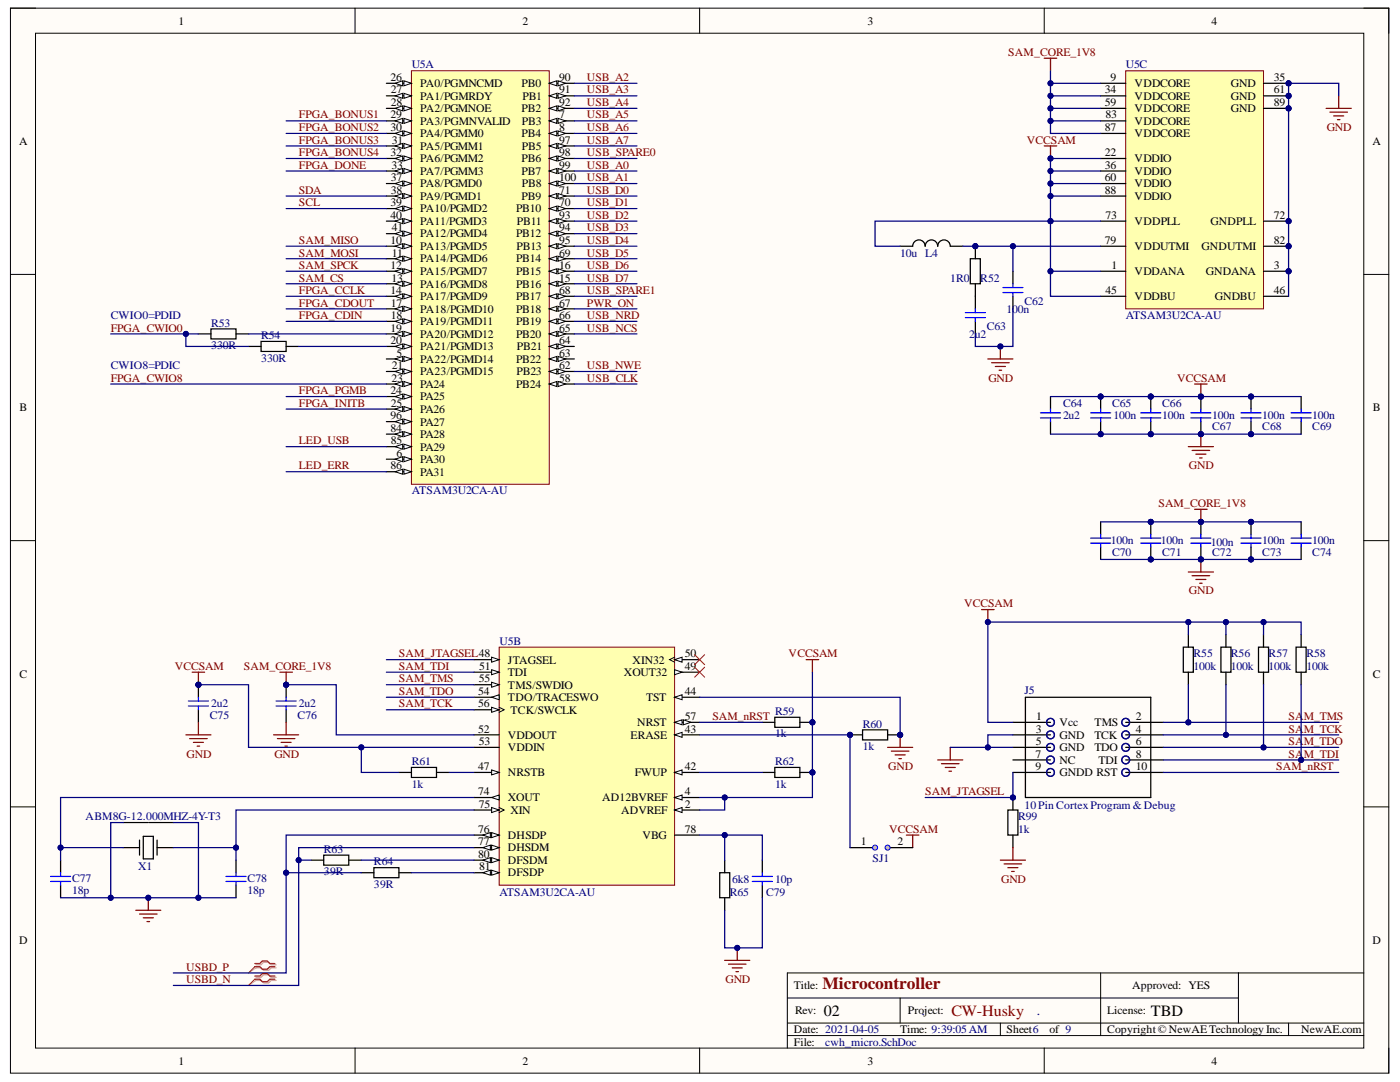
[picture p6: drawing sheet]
<svg xmlns="http://www.w3.org/2000/svg" width="279mm" height="216mm" viewBox="0 0 279 216" stroke-linecap="round" stroke-linejoin="round" font-family="sans-serif">
<defs><g id="words">
<text font-size="3.4" fill="#800000" x="164.2" y="197.4">Microcontroller</text>
<g font-size="3.1">
<text x="164.4" y="202.7">02</text>
<text x="229.7" y="202.7">TBD</text>
</g>
<text font-size="3.1" fill="#800000" x="189.9" y="202.7">CW-Husky</text>
<g font-size="2.7" fill="#000080">
<text x="183.9" y="202.5">.</text>
<text x="206.9" y="202.5">.</text>
</g>
<g font-size="2.3">
<text x="35.6" y="4.9">1</text>
<text x="104.3" y="4.9">2</text>
<text x="173.1" y="4.9">3</text>
<text x="241.8" y="4.9">4</text>
<text x="77.9" y="16.2">26</text>
<text x="83.9" y="17.4">PA0/PGMNCMD</text>
<text x="104.1" y="17.4">PB0</text>
<text x="111.6" y="16.2">90</text>
<text x="221.6" y="16.2">9</text>
<text x="226.4" y="17.4">VDDCORE</text>
<text x="245.7" y="17.4">GND</text>
<text x="254.2" y="16.2">35</text>
<text x="77.9" y="23.6">29</text>
<text x="78" y="18.6">27</text>
<text x="78" y="21.2">28</text>
<text x="83.9" y="19.9">PA1/PGMRDY</text>
<text x="83.9" y="22.4">PA2/PGMNOE</text>
<text x="104.1" y="22.4">PB2</text>
<text x="104.3" y="19.9">PB1</text>
<text x="111.6" y="23.6">7</text>
<text x="111.6" y="18.6">91</text>
<text x="111.6" y="21.2">92</text>
<text x="220.5" y="18.6">34</text>
<text x="220.5" y="21.2">59</text>
<text x="220.6" y="23.6">83</text>
<text x="226.4" y="19.9">VDDCORE</text>
<text x="226.4" y="22.4">VDDCORE</text>
<text x="245.7" y="19.9">GND</text>
<text x="245.7" y="22.4">GND</text>
<text x="254.2" y="18.6">61</text>
<text x="254.2" y="21.2">89</text>
<text x="3.8" y="28.9">A</text>
<text x="77.9" y="26.2">30</text>
<text x="78.2" y="28.7">31</text>
<text x="83.9" y="24.9">PA3/PGMNVALID</text>
<text x="83.9" y="27.4">PA4/PGMM0</text>
<text x="83.9" y="29.9">PA5/PGMM1</text>
<text x="104.1" y="27.4">PB4</text>
<text x="104.2" y="24.9">PB3</text>
<text x="104.2" y="29.9">PB5</text>
<text x="111.6" y="26.2">8</text>
<text x="111.6" y="28.7">97</text>
<text x="220.5" y="26.2">87</text>
<text x="226.4" y="24.9">VDDCORE</text>
<text x="226.4" y="27.4">VDDCORE</text>
<text x="273.9" y="28.9">A</text>
<text x="77.9" y="31.1">32</text>
<text x="78.1" y="33.7">33</text>
<text x="83.9" y="32.4">PA6/PGMM2</text>
<text x="83.9" y="34.9">PA7/PGMM3</text>
<text x="104.1" y="32.4">PB6</text>
<text x="104.1" y="34.9">PB7</text>
<text x="111.6" y="31.1">98</text>
<text x="111.6" y="33.7">99</text>
<text x="220.5" y="31.1">22</text>
<text x="220.5" y="33.7">36</text>
<text x="226.4" y="32.4">VDDIO</text>
<text x="226.4" y="34.9">VDDIO</text>
<text x="77.9" y="41.1">39</text>
<text x="78" y="36.1">37</text>
<text x="78" y="38.7">38</text>
<text x="83.9" y="37.4">PA8/PGMD0</text>
<text x="83.9" y="39.9">PA9/PGMD1</text>
<text x="104.1" y="39.9">PB9</text>
<text x="104.2" y="37.4">PB8</text>
<text x="111.6" y="41.1">70</text>
<text x="111.6" y="38.7">71</text>
<text x="111.6" y="36.1">100</text>
<text x="220.5" y="36.1">60</text>
<text x="220.5" y="38.7">88</text>
<text x="226.4" y="37.4">VDDIO</text>
<text x="226.4" y="39.9">VDDIO</text>
<text x="77.9" y="43.7">40</text>
<text x="78.2" y="46.1">41</text>
<text x="83.9" y="42.4">PA10/PGMD2</text>
<text x="83.9" y="44.9">PA11/PGMD3</text>
<text x="83.9" y="47.4">PA12/PGMD4</text>
<text x="103" y="42.4">PB10</text>
<text x="103" y="47.4">PB12</text>
<text x="103.2" y="44.9">PB11</text>
<text x="111.6" y="43.7">93</text>
<text x="111.6" y="46.1">94</text>
<text x="220.6" y="43.7">73</text>
<text x="226.4" y="44.9">VDDPLL</text>
<text x="241.6" y="44.9">GNDPLL</text>
<text x="254.2" y="43.7">72</text>
<text x="77.9" y="48.7">10</text>
<text x="77.9" y="53.6">12</text>
<text x="78.2" y="51.2">11</text>
<text x="83.9" y="49.9">PA13/PGMD5</text>
<text x="83.9" y="52.4">PA14/PGMD6</text>
<text x="103" y="52.4">PB14</text>
<text x="103.1" y="49.9">PB13</text>
<text x="111.6" y="53.6">16</text>
<text x="111.6" y="51.2">69</text>
<text x="111.6" y="48.7">95</text>
<text x="220.5" y="48.7">79</text>
<text x="221.8" y="53.6">1</text>
<text x="226.4" y="49.9">VDDUTMI</text>
<text x="239.8" y="49.9">GNDUTMI</text>
<text x="254.2" y="53.6">3</text>
<text x="254.2" y="48.7">82</text>
<text x="77.9" y="58.6">14</text>
<text x="78.1" y="56.2">13</text>
<text x="83.9" y="54.9">PA15/PGMD7</text>
<text x="83.9" y="57.4">PA16/PGMD8</text>
<text x="83.9" y="59.9">PA17/PGMD9</text>
<text x="103" y="57.4">PB16</text>
<text x="103" y="54.9">PB15</text>
<text x="103" y="59.9">PB17</text>
<text x="111.6" y="56.2">15</text>
<text x="111.6" y="58.6">68</text>
<text x="220.6" y="58.6">45</text>
<text x="226.4" y="54.9">VDDANA</text>
<text x="226.4" y="59.9">VDDBU</text>
<text x="240.7" y="54.9">GNDANA</text>
<text x="242.4" y="59.9">GNDBU</text>
<text x="254.2" y="58.6">46</text>
<text x="78" y="61.2">17</text>
<text x="78" y="63.6">18</text>
<text x="83.9" y="62.4">PA18/PGMD10</text>
<text x="83.9" y="64.9">PA19/PGMD11</text>
<text x="103" y="64.9">PB19</text>
<text x="103" y="62.4">PB18</text>
<text x="111.6" y="63.6">66</text>
<text x="111.6" y="61.2">67</text>
<text x="77.9" y="66.2">19</text>
<text x="77.9" y="68.6">20</text>
<text x="79.1" y="71.2">5</text>
<text x="83.9" y="67.4">PA20/PGMD12</text>
<text x="83.9" y="69.9">PA21/PGMD13</text>
<text x="103" y="67.4">PB20</text>
<text x="103.2" y="69.9">PB21</text>
<text x="111.6" y="71.2">63</text>
<text x="111.6" y="68.6">64</text>
<text x="111.6" y="66.2">65</text>
<text x="78.1" y="76.1">23</text>
<text x="78.2" y="73.7">21</text>
<text x="83.9" y="72.4">PA22/PGMD14</text>
<text x="83.9" y="74.9">PA23/PGMD15</text>
<text x="83.9" y="77.4">PA24</text>
<text x="103" y="77.4">PB24</text>
<text x="103" y="72.4">PB22</text>
<text x="103.1" y="74.9">PB23</text>
<text x="111.6" y="76.1">58</text>
<text x="111.6" y="73.7">62</text>
<text x="3.9" y="82.1">B</text>
<text x="77.9" y="78.7">24</text>
<text x="77.9" y="83.7">96</text>
<text x="78" y="81.1">25</text>
<text x="83.9" y="79.9">PA25</text>
<text x="83.9" y="82.4">PA26</text>
<text x="274" y="82.1">B</text>
<text x="77.9" y="86.1">84</text>
<text x="78" y="88.7">85</text>
<text x="83.9" y="87.4">PA28</text>
<text x="83.9" y="89.9">PA29</text>
<text x="83.9" y="84.9">PA27</text>
<text x="77.9" y="93.7">86</text>
<text x="79.1" y="91.1">6</text>
<text x="83.9" y="92.4">PA30</text>
<text x="83.9" y="94.9">PA31</text>
<text x="136.7" y="131.1">50</text>
<text x="3.9" y="135.2">C</text>
<text x="95.5" y="136.1">55</text>
<text x="95.6" y="133.7">51</text>
<text x="101.4" y="132.4">JTAGSEL</text>
<text x="101.4" y="134.9">TDI</text>
<text x="101.4" y="137.4">TMS/SWDIO</text>
<text x="124.5" y="134.9">XOUT32</text>
<text x="126.3" y="132.4">XIN32</text>
<text x="136.7" y="133.7">49</text>
<text x="274" y="135.2">C</text>
<text x="95.5" y="138.7">54</text>
<text x="95.5" y="141.1">56</text>
<text x="101.4" y="139.9">TDO/TRACESWO</text>
<text x="101.9" y="142.4">TCK/SWCLK</text>
<text x="129" y="139.9">TST</text>
<text x="136.7" y="138.7">44</text>
<text x="136.7" y="143.7">57</text>
<text x="206.8" y="143.7">1</text>
<text x="226.7" y="143.7">2</text>
<text x="95.5" y="146.2">52</text>
<text x="95.5" y="148.7">53</text>
<text x="101.4" y="147.4">VDDOUT</text>
<text x="101.4" y="149.9">VDDIN</text>
<text x="125.8" y="147.4">ERASE</text>
<text x="127.2" y="144.9">NRST</text>
<text x="136.7" y="146.2">43</text>
<text x="206.7" y="146.2">3</text>
<text x="206.7" y="148.7">5</text>
<text x="211.5" y="144.9">Vcc</text>
<text x="211.5" y="147.4">GND</text>
<text x="211.5" y="149.9">GND</text>
<text x="218.4" y="144.9">TMS</text>
<text x="218.4" y="147.4">TCK</text>
<text x="218.4" y="149.9">TDO</text>
<text x="226.7" y="146.2">4</text>
<text x="226.7" y="148.7">6</text>
<text x="95.5" y="153.6">47</text>
<text x="101.4" y="154.9">NRSTB</text>
<text x="126.7" y="154.9">FWUP</text>
<text x="136.7" y="153.6">42</text>
<text x="206.6" y="151.2">7</text>
<text x="206.6" y="153.6">9</text>
<text x="211.5" y="152.4">NC</text>
<text x="211.5" y="154.9">GNDD RST</text>
<text x="219.3" y="152.4">TDI</text>
<text x="226.7" y="151.2">8</text>
<text x="226.7" y="153.6">10</text>
<text x="95.5" y="158.6">74</text>
<text x="95.5" y="161.2">75</text>
<text x="101.4" y="159.9">XOUT</text>
<text x="120.2" y="159.9">AD12BVREF</text>
<text x="136.7" y="161.2">2</text>
<text x="136.7" y="158.6">4</text>
<text x="95.5" y="166.2">76</text>
<text x="101.4" y="167.4">DHSDP</text>
<text x="101.9" y="162.4">XIN</text>
<text x="124" y="162.4">ADVREF</text>
<text x="128.2" y="167.4">VBG</text>
<text x="136.7" y="166.2">78</text>
<text x="95.5" y="168.7">77</text>
<text x="95.5" y="171.2">80</text>
<text x="95.6" y="173.7">81</text>
<text x="101.4" y="169.9">DHSDM</text>
<text x="101.4" y="172.4">DFSDM</text>
<text x="171.8" y="168.7">1</text>
<text x="179.1" y="168.7">2</text>
<text x="101.4" y="174.9">DFSDP</text>
<text x="3.8" y="188.3">D</text>
<text x="273.9" y="188.3">D</text>
<text x="158.4" y="197.4">Title:</text>
<text x="225.9" y="197.4">Approved: YES</text>
<text x="158.7" y="202.4">Rev:</text>
<text x="181.2" y="202.4">Project:</text>
<text x="220.9" y="202.4">License:</text>
<text x="158.4" y="206.2">Date: 2021-04-05</text>
<text x="158.4" y="208.6">File:</text>
<text x="179.7" y="206.2">Time: 9:39:05 AM</text>
<text x="200.9" y="206.2">Sheet6</text>
<text x="209.4" y="206.2">of 9</text>
<text x="220.9" y="206.2">Copyright© NewAE Technology Inc.</text>
<text x="259.7" y="206.2">NewAE.com</text>
<text x="35.6" y="212.4">1</text>
<text x="104.3" y="212.4">2</text>
<text x="173.1" y="212.4">3</text>
<text x="241.8" y="212.4">4</text>
</g>
<g font-size="2.3" fill="#800000">
<text x="201.2" y="11.2">SAM_CORE_1V8</text>
<text x="117.1" y="16.2">USB_A2</text>
<text x="59.7" y="23.6">FPGA_BONUS1</text>
<text x="117.1" y="18.6">USB_A3</text>
<text x="117.1" y="21.2">USB_A4</text>
<text x="117.1" y="23.6">USB_A5</text>
<text x="59.7" y="26.2">FPGA_BONUS2</text>
<text x="59.7" y="28.7">FPGA_BONUS3</text>
<text x="117.1" y="26.2">USB_A6</text>
<text x="117.1" y="28.7">USB_A7</text>
<text x="205" y="28.7">VCCSAM</text>
<text x="264.8" y="26.2">GND</text>
<text x="59.7" y="33.7">FPGA_DONE</text>
<text x="59.7" y="31.1">FPGA_BONUS4</text>
<text x="117.1" y="33.7">USB_A0</text>
<text x="117.1" y="31.1">USB_SPARE0</text>
<text x="59.7" y="41.1">SCL</text>
<text x="59.7" y="38.7">SDA</text>
<text x="117.1" y="41.1">USB_D1</text>
<text x="117.1" y="38.7">USB_D0</text>
<text x="117.1" y="36.1">USB_A1</text>
<text x="117.1" y="43.7">USB_D2</text>
<text x="117.1" y="46.1">USB_D3</text>
<text x="59.7" y="48.7">SAM_MISO</text>
<text x="59.7" y="51.2">SAM_MOSI</text>
<text x="59.7" y="53.6">SAM_SPCK</text>
<text x="117.1" y="48.7">USB_D4</text>
<text x="117.1" y="51.2">USB_D5</text>
<text x="117.1" y="53.6">USB_D6</text>
<text x="59.7" y="58.6">FPGA_CCLK</text>
<text x="59.7" y="56.2">SAM_CS</text>
<text x="117.1" y="56.2">USB_D7</text>
<text x="117.1" y="58.6">USB_SPARE1</text>
<text x="59.7" y="61.2">FPGA_CDOUT</text>
<text x="59.7" y="63.6">FPGA_CDIN</text>
<text x="117.1" y="63.6">USB_NRD</text>
<text x="117.1" y="61.2">PWR_ON</text>
<text x="22.1" y="66.2">FPGA_CWIO0</text>
<text x="117.1" y="66.2">USB_NCS</text>
<text x="22.1" y="76.1">FPGA_CWIO8</text>
<text x="117.1" y="73.7">USB_NWE</text>
<text x="117.1" y="76.1">USB_CLK</text>
<text x="197.3" y="76.1">GND</text>
<text x="234.9" y="76.1">VCCSAM</text>
<text x="59.7" y="78.7">FPGA_PGMB</text>
<text x="59.7" y="81.1">FPGA_INITB</text>
<text x="59.7" y="88.7">LED_USB</text>
<text x="59.7" y="93.7">LED_ERR</text>
<text x="237.3" y="93.7">GND</text>
<text x="231.2" y="101.2">SAM_CORE_1V8</text>
<text x="237.3" y="118.6">GND</text>
<text x="192.4" y="121.2">VCCSAM</text>
<text x="79.6" y="131.1">SAM_JTAGSEL48</text>
<text x="157.4" y="131.1">VCCSAM</text>
<text x="34.9" y="133.7">VCCSAM</text>
<text x="48.7" y="133.7">SAM_CORE_1V8</text>
<text x="79.6" y="133.7">SAM_TDI</text>
<text x="79.6" y="136.1">SAM_TMS</text>
<text x="79.6" y="138.7">SAM_TDO</text>
<text x="79.6" y="141.1">SAM_TCK</text>
<text x="142.2" y="143.7">SAM_nRST</text>
<text x="257.2" y="143.7">SA</text>
<text x="260.2" y="143.7">M_TMS</text>
<text x="257.2" y="148.7">SA</text>
<text x="257.2" y="146.2">SA</text>
<text x="260.2" y="148.7">M_TDO</text>
<text x="260.2" y="146.2">M_TCK</text>
<text x="37.2" y="151.2">GND</text>
<text x="54.7" y="151.2">GND</text>
<text x="177.3" y="153.6">GND</text>
<text x="254.7" y="153.6">SAM_nRST</text>
<text x="257.2" y="151.2">SA</text>
<text x="260.2" y="151.2">M_TDI</text>
<text x="184.6" y="158.6">SAM_JTAGSEL</text>
<text x="177.5" y="166.2">VCCSAM</text>
<text x="199.8" y="176.1">GND</text>
<text x="37.1" y="196.2">USBD_N</text>
<text x="37.1" y="193.7">USBD_P</text>
<text x="144.8" y="196.2">GND</text>
</g>
<g font-size="2.3" fill="#000080">
<text x="82.2" y="13.6">U5A</text>
<text x="224.7" y="13.6">U5C</text>
<text x="179.7" y="51.2">10u L4</text>
<text x="189.6" y="56.2">1R0</text>
<text x="195.6" y="56.2">R52</text>
<text x="22.1" y="63.6">CWIO0=PDID</text>
<text x="42.1" y="65.2">R53</text>
<text x="196.9" y="65.9">C63</text>
<text x="200.9" y="62.4">100n</text>
<text x="204.4" y="60.9">C62</text>
<text x="224.7" y="63.6">ATSAM3U2CA-AU</text>
<text x="42.1" y="69.6">330R</text>
<text x="52.1" y="67.7">R54</text>
<text x="193.4" y="67.4">2u2</text>
<text x="22.1" y="73.7">CWIO8=PDIC</text>
<text x="52.1" y="72.2">330R</text>
<text x="212.1" y="81.1">C64</text>
<text x="212.1" y="83.7">2u2</text>
<text x="222" y="81.1">C65</text>
<text x="222.2" y="83.7">100n</text>
<text x="231.9" y="81.1">C66</text>
<text x="231.9" y="83.7">100n</text>
<text x="241.9" y="83.7">100n</text>
<text x="251.9" y="83.7">100n</text>
<text x="261.9" y="83.7">100n</text>
<text x="241.9" y="85.9">C67</text>
<text x="251.9" y="85.9">C68</text>
<text x="261.9" y="85.9">C69</text>
<text x="82.2" y="98.7">ATSAM3U2CA-AU</text>
<text x="221.7" y="108.6">100n</text>
<text x="222" y="110.9">C70</text>
<text x="231.7" y="108.6">100n</text>
<text x="231.9" y="110.9">C71</text>
<text x="241.7" y="108.9">100n</text>
<text x="241.9" y="110.9">C72</text>
<text x="251.9" y="110.9">C73</text>
<text x="251.9" y="108.6">100n</text>
<text x="261.9" y="110.9">C74</text>
<text x="261.9" y="108.6">100n</text>
<text x="99.7" y="128.7">U5B</text>
<text x="238.2" y="131.1">R55</text>
<text x="245.7" y="131.1">R56</text>
<text x="253.2" y="131.1">R57</text>
<text x="260.7" y="131.1">R58</text>
<text x="238.2" y="133.7">100k</text>
<text x="245.7" y="133.7">100k</text>
<text x="253.2" y="133.7">100k</text>
<text x="260.7" y="133.7">100k</text>
<text x="41.9" y="143.4">C75</text>
<text x="42.1" y="141.1">2u2</text>
<text x="59.4" y="143.4">C76</text>
<text x="59.7" y="141.1">2u2</text>
<text x="154.7" y="142.6">R59</text>
<text x="204.4" y="138.4">J5</text>
<text x="154.7" y="147.1">1k</text>
<text x="172.2" y="145.2">R60</text>
<text x="172.2" y="149.7">1k</text>
<text x="82.2" y="152.6">R61</text>
<text x="154.7" y="152.6">R62</text>
<text x="82.2" y="157.2">1k</text>
<text x="154.7" y="157.2">1k</text>
<text x="204.4" y="161.4">10 Pin CortexProgram &amp;Debug</text>
<text x="17.1" y="163.6">ABM8G-12.000MHZ-4Y-T3</text>
<text x="203.2" y="163.6">R99</text>
<text x="203.2" y="166.2">1k</text>
<text x="27.6" y="173.7">X1</text>
<text x="64.7" y="170.1">R63</text>
<text x="74.6" y="172.7">R64</text>
<text x="174.2" y="171.9">SJ1</text>
<text x="14.4" y="175.9">C77</text>
<text x="14.4" y="178.4">18p</text>
<text x="49.4" y="175.9">C78</text>
<text x="49.4" y="178.4">18p</text>
<text x="64.7" y="174.6">39R</text>
<text x="74.6" y="177.2">39R</text>
<text x="99.7" y="178.7">ATSAM3U2CA-AU</text>
<text x="145.6" y="178.7">R65</text>
<text x="146.1" y="176.1">6k8</text>
<text x="152.9" y="178.7">C79</text>
<text x="154.7" y="176.1">10p</text>
<text x="164.7" y="208.6">cwh_micro.SchDoc</text>
</g>
</g></defs>
<path d="M2.1 1.6h275.1v212.5h-275.1z" fill-rule="evenodd" fill="#fffcf8"/>
<path d="M2.1 1.6h275.1v212.5h-275.1z" fill="none" stroke="#000" stroke-width=".2"/>
<path d="M7.1 6.6h265.1v202.5h-265.1z" fill-rule="evenodd" fill="#fffcf8"/>
<g fill="none" stroke="#000" stroke-width=".2">
<path d="M2.1 1.6h5M7.1 6.6h265.1v202.5h-265.1zM70.9 1.6v5M139.6 1.6v5M208.4 1.6v5M272.2 1.6h5v5M2.1 54.8h5M272.2 54.8h5M2.1 107.9h5M272.2 107.9h5M2.1 161h5M272.2 161h5"/>
<path d="M157.1 199.1h90.1M179.6 199.1v5M219.7 194.1v12.5M247.2 194.1v10M272.2 194.1h-115.1v15M70.9 209.1v5M139.6 209.1v5M157.1 206.6h115.1M157.1 204.1h115.1M199.6 204.1v2.5M208.4 209.1v5M257.2 204.1v2.5"/>
<path d="M277.2 209.1v5"/>
</g>
<path d="M82.1 14.1h27.5v82.5h-27.5z" fill-rule="evenodd" fill="#ffffb0"/>
<path d="M82.1 14.1h27.5v82.5h-27.5z" fill="none" stroke="#800000" stroke-width=".2"/>
<path d="M77.1 71.6h5" fill="none" stroke="#000" stroke-width=".25"/>
<path d="M80.6 71.1l1.5 .5-1.5 .5z" fill="#f8fcff"/>
<path d="M80.6 71.1l1.5 .5-1.5 .5z" fill="none" stroke="#000" stroke-width=".2"/>
<path d="M78.9 71.6l1.5-.5v1z" fill="#f8fcff"/>
<path d="M78.9 71.6l1.5-.5v1z" fill="none" stroke="#000" stroke-width=".2"/>
<path d="M77.1 91.6h5" fill="none" stroke="#000" stroke-width=".25"/>
<path d="M80.6 91.1l1.5 .5-1.5 .5z" fill="#f8fcff"/>
<path d="M80.6 91.1l1.5 .5-1.5 .5z" fill="none" stroke="#000" stroke-width=".2"/>
<path d="M78.9 91.6l1.5-.5v1z" fill="#f8fcff"/>
<path d="M78.9 91.6l1.5-.5v1z" fill="none" stroke="#000" stroke-width=".2"/>
<path d="M109.6 24.1h5" fill="none" stroke="#000" stroke-width=".25"/>
<path d="M109.6 24.1l1.5-.5v1z" fill="#f8fcff"/>
<path d="M109.6 24.1l1.5-.5v1z" fill="none" stroke="#000" stroke-width=".2"/>
<path d="M111.4 23.6l1.5 .5-1.5 .5z" fill="#f8fcff"/>
<path d="M111.4 23.6l1.5 .5-1.5 .5z" fill="none" stroke="#000" stroke-width=".2"/>
<path d="M109.6 26.6h5" fill="none" stroke="#000" stroke-width=".25"/>
<path d="M109.6 26.6l1.5-.5v1z" fill="#f8fcff"/>
<path d="M109.6 26.6l1.5-.5v1z" fill="none" stroke="#000" stroke-width=".2"/>
<path d="M111.4 26.1l1.5 .5-1.5 .5z" fill="#f8fcff"/>
<path d="M111.4 26.1l1.5 .5-1.5 .5z" fill="none" stroke="#000" stroke-width=".2"/>
<path d="M77.1 49.1h5" fill="none" stroke="#000" stroke-width=".25"/>
<path d="M80.6 48.6l1.5 .5-1.5 .5z" fill="#f8fcff"/>
<path d="M80.6 48.6l1.5 .5-1.5 .5z" fill="none" stroke="#000" stroke-width=".2"/>
<path d="M78.9 49.1l1.5-.5v1z" fill="#f8fcff"/>
<path d="M78.9 49.1l1.5-.5v1z" fill="none" stroke="#000" stroke-width=".2"/>
<path d="M77.1 51.6h5" fill="none" stroke="#000" stroke-width=".25"/>
<path d="M80.6 51.1l1.5 .5-1.5 .5z" fill="#f8fcff"/>
<path d="M80.6 51.1l1.5 .5-1.5 .5z" fill="none" stroke="#000" stroke-width=".2"/>
<path d="M78.9 51.6l1.5-.5v1z" fill="#f8fcff"/>
<path d="M78.9 51.6l1.5-.5v1z" fill="none" stroke="#000" stroke-width=".2"/>
<path d="M77.1 54.1h5" fill="none" stroke="#000" stroke-width=".25"/>
<path d="M80.6 53.6l1.5 .5-1.5 .5z" fill="#f8fcff"/>
<path d="M80.6 53.6l1.5 .5-1.5 .5z" fill="none" stroke="#000" stroke-width=".2"/>
<path d="M78.9 54.1l1.5-.5v1z" fill="#f8fcff"/>
<path d="M78.9 54.1l1.5-.5v1z" fill="none" stroke="#000" stroke-width=".2"/>
<path d="M77.1 56.6h5" fill="none" stroke="#000" stroke-width=".25"/>
<path d="M80.6 56.1l1.5 .5-1.5 .5z" fill="#f8fcff"/>
<path d="M80.6 56.1l1.5 .5-1.5 .5z" fill="none" stroke="#000" stroke-width=".2"/>
<path d="M78.9 56.6l1.5-.5v1z" fill="#f8fcff"/>
<path d="M78.9 56.6l1.5-.5v1z" fill="none" stroke="#000" stroke-width=".2"/>
<path d="M77.1 59.1h5" fill="none" stroke="#000" stroke-width=".25"/>
<path d="M80.6 58.6l1.5 .5-1.5 .5z" fill="#f8fcff"/>
<path d="M80.6 58.6l1.5 .5-1.5 .5z" fill="none" stroke="#000" stroke-width=".2"/>
<path d="M78.9 59.1l1.5-.5v1z" fill="#f8fcff"/>
<path d="M78.9 59.1l1.5-.5v1z" fill="none" stroke="#000" stroke-width=".2"/>
<path d="M109.6 56.6h5" fill="none" stroke="#000" stroke-width=".25"/>
<path d="M109.6 56.6l1.5-.5v1z" fill="#f8fcff"/>
<path d="M109.6 56.6l1.5-.5v1z" fill="none" stroke="#000" stroke-width=".2"/>
<path d="M111.4 56.1l1.5 .5-1.5 .5z" fill="#f8fcff"/>
<path d="M111.4 56.1l1.5 .5-1.5 .5z" fill="none" stroke="#000" stroke-width=".2"/>
<path d="M109.6 54.1h5" fill="none" stroke="#000" stroke-width=".25"/>
<path d="M109.6 54.1l1.5-.5v1z" fill="#f8fcff"/>
<path d="M109.6 54.1l1.5-.5v1z" fill="none" stroke="#000" stroke-width=".2"/>
<path d="M111.4 53.6l1.5 .5-1.5 .5z" fill="#f8fcff"/>
<path d="M111.4 53.6l1.5 .5-1.5 .5z" fill="none" stroke="#000" stroke-width=".2"/>
<path d="M77.1 61.6h5" fill="none" stroke="#000" stroke-width=".25"/>
<path d="M80.6 61.1l1.5 .5-1.5 .5z" fill="#f8fcff"/>
<path d="M80.6 61.1l1.5 .5-1.5 .5z" fill="none" stroke="#000" stroke-width=".2"/>
<path d="M78.9 61.6l1.5-.5v1z" fill="#f8fcff"/>
<path d="M78.9 61.6l1.5-.5v1z" fill="none" stroke="#000" stroke-width=".2"/>
<path d="M77.1 64.1h5" fill="none" stroke="#000" stroke-width=".25"/>
<path d="M80.6 63.6l1.5 .5-1.5 .5z" fill="#f8fcff"/>
<path d="M80.6 63.6l1.5 .5-1.5 .5z" fill="none" stroke="#000" stroke-width=".2"/>
<path d="M78.9 64.1l1.5-.5v1z" fill="#f8fcff"/>
<path d="M78.9 64.1l1.5-.5v1z" fill="none" stroke="#000" stroke-width=".2"/>
<path d="M77.1 66.6h5" fill="none" stroke="#000" stroke-width=".25"/>
<path d="M80.6 66.1l1.5 .5-1.5 .5z" fill="#f8fcff"/>
<path d="M80.6 66.1l1.5 .5-1.5 .5z" fill="none" stroke="#000" stroke-width=".2"/>
<path d="M78.9 66.6l1.5-.5v1z" fill="#f8fcff"/>
<path d="M78.9 66.6l1.5-.5v1z" fill="none" stroke="#000" stroke-width=".2"/>
<path d="M77.1 69.1h5" fill="none" stroke="#000" stroke-width=".25"/>
<path d="M80.6 68.6l1.5 .5-1.5 .5z" fill="#f8fcff"/>
<path d="M80.6 68.6l1.5 .5-1.5 .5z" fill="none" stroke="#000" stroke-width=".2"/>
<path d="M78.9 69.1l1.5-.5v1z" fill="#f8fcff"/>
<path d="M78.9 69.1l1.5-.5v1z" fill="none" stroke="#000" stroke-width=".2"/>
<path d="M77.1 74.1h5" fill="none" stroke="#000" stroke-width=".25"/>
<path d="M80.6 73.6l1.5 .5-1.5 .5z" fill="#f8fcff"/>
<path d="M80.6 73.6l1.5 .5-1.5 .5z" fill="none" stroke="#000" stroke-width=".2"/>
<path d="M78.9 74.1l1.5-.5v1z" fill="#f8fcff"/>
<path d="M78.9 74.1l1.5-.5v1z" fill="none" stroke="#000" stroke-width=".2"/>
<path d="M77.1 76.6h5" fill="none" stroke="#000" stroke-width=".25"/>
<path d="M80.6 76.1l1.5 .5-1.5 .5z" fill="#f8fcff"/>
<path d="M80.6 76.1l1.5 .5-1.5 .5z" fill="none" stroke="#000" stroke-width=".2"/>
<path d="M78.9 76.6l1.5-.5v1z" fill="#f8fcff"/>
<path d="M78.9 76.6l1.5-.5v1z" fill="none" stroke="#000" stroke-width=".2"/>
<path d="M77.1 79.1h5" fill="none" stroke="#000" stroke-width=".25"/>
<path d="M80.6 78.6l1.5 .5-1.5 .5z" fill="#f8fcff"/>
<path d="M80.6 78.6l1.5 .5-1.5 .5z" fill="none" stroke="#000" stroke-width=".2"/>
<path d="M78.9 79.1l1.5-.5v1z" fill="#f8fcff"/>
<path d="M78.9 79.1l1.5-.5v1z" fill="none" stroke="#000" stroke-width=".2"/>
<path d="M77.1 81.6h5" fill="none" stroke="#000" stroke-width=".25"/>
<path d="M80.6 81.1l1.5 .5-1.5 .5z" fill="#f8fcff"/>
<path d="M80.6 81.1l1.5 .5-1.5 .5z" fill="none" stroke="#000" stroke-width=".2"/>
<path d="M78.9 81.6l1.5-.5v1z" fill="#f8fcff"/>
<path d="M78.9 81.6l1.5-.5v1z" fill="none" stroke="#000" stroke-width=".2"/>
<path d="M77.1 16.6h5" fill="none" stroke="#000" stroke-width=".25"/>
<path d="M80.6 16.1l1.5 .5-1.5 .5z" fill="#f8fcff"/>
<path d="M80.6 16.1l1.5 .5-1.5 .5z" fill="none" stroke="#000" stroke-width=".2"/>
<path d="M78.9 16.6l1.5-.5v1z" fill="#f8fcff"/>
<path d="M78.9 16.6l1.5-.5v1z" fill="none" stroke="#000" stroke-width=".2"/>
<path d="M77.1 19.1h5" fill="none" stroke="#000" stroke-width=".25"/>
<path d="M80.6 18.6l1.5 .5-1.5 .5z" fill="#f8fcff"/>
<path d="M80.6 18.6l1.5 .5-1.5 .5z" fill="none" stroke="#000" stroke-width=".2"/>
<path d="M78.9 19.1l1.5-.5v1z" fill="#f8fcff"/>
<path d="M78.9 19.1l1.5-.5v1z" fill="none" stroke="#000" stroke-width=".2"/>
<path d="M77.1 21.6h5" fill="none" stroke="#000" stroke-width=".25"/>
<path d="M80.6 21.1l1.5 .5-1.5 .5z" fill="#f8fcff"/>
<path d="M80.6 21.1l1.5 .5-1.5 .5z" fill="none" stroke="#000" stroke-width=".2"/>
<path d="M78.9 21.6l1.5-.5v1z" fill="#f8fcff"/>
<path d="M78.9 21.6l1.5-.5v1z" fill="none" stroke="#000" stroke-width=".2"/>
<path d="M77.1 24.1h5" fill="none" stroke="#000" stroke-width=".25"/>
<path d="M80.6 23.6l1.5 .5-1.5 .5z" fill="#f8fcff"/>
<path d="M80.6 23.6l1.5 .5-1.5 .5z" fill="none" stroke="#000" stroke-width=".2"/>
<path d="M78.9 24.1l1.5-.5v1z" fill="#f8fcff"/>
<path d="M78.9 24.1l1.5-.5v1z" fill="none" stroke="#000" stroke-width=".2"/>
<path d="M77.1 26.6h5" fill="none" stroke="#000" stroke-width=".25"/>
<path d="M80.6 26.1l1.5 .5-1.5 .5z" fill="#f8fcff"/>
<path d="M80.6 26.1l1.5 .5-1.5 .5z" fill="none" stroke="#000" stroke-width=".2"/>
<path d="M78.9 26.6l1.5-.5v1z" fill="#f8fcff"/>
<path d="M78.9 26.6l1.5-.5v1z" fill="none" stroke="#000" stroke-width=".2"/>
<path d="M77.1 29.1h5" fill="none" stroke="#000" stroke-width=".25"/>
<path d="M80.6 28.6l1.5 .5-1.5 .5z" fill="#f8fcff"/>
<path d="M80.6 28.6l1.5 .5-1.5 .5z" fill="none" stroke="#000" stroke-width=".2"/>
<path d="M78.9 29.1l1.5-.5v1z" fill="#f8fcff"/>
<path d="M78.9 29.1l1.5-.5v1z" fill="none" stroke="#000" stroke-width=".2"/>
<path d="M77.1 31.6h5" fill="none" stroke="#000" stroke-width=".25"/>
<path d="M80.6 31.1l1.5 .5-1.5 .5z" fill="#f8fcff"/>
<path d="M80.6 31.1l1.5 .5-1.5 .5z" fill="none" stroke="#000" stroke-width=".2"/>
<path d="M78.9 31.6l1.5-.5v1z" fill="#f8fcff"/>
<path d="M78.9 31.6l1.5-.5v1z" fill="none" stroke="#000" stroke-width=".2"/>
<path d="M77.1 34.1h5" fill="none" stroke="#000" stroke-width=".25"/>
<path d="M80.6 33.6l1.5 .5-1.5 .5z" fill="#f8fcff"/>
<path d="M80.6 33.6l1.5 .5-1.5 .5z" fill="none" stroke="#000" stroke-width=".2"/>
<path d="M78.9 34.1l1.5-.5v1z" fill="#f8fcff"/>
<path d="M78.9 34.1l1.5-.5v1z" fill="none" stroke="#000" stroke-width=".2"/>
<path d="M77.1 36.6h5" fill="none" stroke="#000" stroke-width=".25"/>
<path d="M80.6 36.1l1.5 .5-1.5 .5z" fill="#f8fcff"/>
<path d="M80.6 36.1l1.5 .5-1.5 .5z" fill="none" stroke="#000" stroke-width=".2"/>
<path d="M78.9 36.6l1.5-.5v1z" fill="#f8fcff"/>
<path d="M78.9 36.6l1.5-.5v1z" fill="none" stroke="#000" stroke-width=".2"/>
<path d="M77.1 39.1h5" fill="none" stroke="#000" stroke-width=".25"/>
<path d="M80.6 38.6l1.5 .5-1.5 .5z" fill="#f8fcff"/>
<path d="M80.6 38.6l1.5 .5-1.5 .5z" fill="none" stroke="#000" stroke-width=".2"/>
<path d="M78.9 39.1l1.5-.5v1z" fill="#f8fcff"/>
<path d="M78.9 39.1l1.5-.5v1z" fill="none" stroke="#000" stroke-width=".2"/>
<path d="M77.1 41.6h5" fill="none" stroke="#000" stroke-width=".25"/>
<path d="M80.6 41.1l1.5 .5-1.5 .5z" fill="#f8fcff"/>
<path d="M80.6 41.1l1.5 .5-1.5 .5z" fill="none" stroke="#000" stroke-width=".2"/>
<path d="M78.9 41.6l1.5-.5v1z" fill="#f8fcff"/>
<path d="M78.9 41.6l1.5-.5v1z" fill="none" stroke="#000" stroke-width=".2"/>
<path d="M77.1 44.1h5" fill="none" stroke="#000" stroke-width=".25"/>
<path d="M80.6 43.6l1.5 .5-1.5 .5z" fill="#f8fcff"/>
<path d="M80.6 43.6l1.5 .5-1.5 .5z" fill="none" stroke="#000" stroke-width=".2"/>
<path d="M78.9 44.1l1.5-.5v1z" fill="#f8fcff"/>
<path d="M78.9 44.1l1.5-.5v1z" fill="none" stroke="#000" stroke-width=".2"/>
<path d="M77.1 46.6h5" fill="none" stroke="#000" stroke-width=".25"/>
<path d="M80.6 46.1l1.5 .5-1.5 .5z" fill="#f8fcff"/>
<path d="M80.6 46.1l1.5 .5-1.5 .5z" fill="none" stroke="#000" stroke-width=".2"/>
<path d="M78.9 46.6l1.5-.5v1z" fill="#f8fcff"/>
<path d="M78.9 46.6l1.5-.5v1z" fill="none" stroke="#000" stroke-width=".2"/>
<path d="M109.6 76.6h5" fill="none" stroke="#000" stroke-width=".25"/>
<path d="M109.6 76.6l1.5-.5v1z" fill="#f8fcff"/>
<path d="M109.6 76.6l1.5-.5v1z" fill="none" stroke="#000" stroke-width=".2"/>
<path d="M111.4 76.1l1.5 .5-1.5 .5z" fill="#f8fcff"/>
<path d="M111.4 76.1l1.5 .5-1.5 .5z" fill="none" stroke="#000" stroke-width=".2"/>
<path d="M109.6 74.1h5" fill="none" stroke="#000" stroke-width=".25"/>
<path d="M109.6 74.1l1.5-.5v1z" fill="#f8fcff"/>
<path d="M109.6 74.1l1.5-.5v1z" fill="none" stroke="#000" stroke-width=".2"/>
<path d="M111.4 73.6l1.5 .5-1.5 .5z" fill="#f8fcff"/>
<path d="M111.4 73.6l1.5 .5-1.5 .5z" fill="none" stroke="#000" stroke-width=".2"/>
<path d="M109.6 71.6h5" fill="none" stroke="#000" stroke-width=".25"/>
<path d="M109.6 71.6l1.5-.5v1z" fill="#f8fcff"/>
<path d="M109.6 71.6l1.5-.5v1z" fill="none" stroke="#000" stroke-width=".2"/>
<path d="M111.4 71.1l1.5 .5-1.5 .5z" fill="#f8fcff"/>
<path d="M111.4 71.1l1.5 .5-1.5 .5z" fill="none" stroke="#000" stroke-width=".2"/>
<path d="M109.6 69.1h5" fill="none" stroke="#000" stroke-width=".25"/>
<path d="M109.6 69.1l1.5-.5v1z" fill="#f8fcff"/>
<path d="M109.6 69.1l1.5-.5v1z" fill="none" stroke="#000" stroke-width=".2"/>
<path d="M111.4 68.6l1.5 .5-1.5 .5z" fill="#f8fcff"/>
<path d="M111.4 68.6l1.5 .5-1.5 .5z" fill="none" stroke="#000" stroke-width=".2"/>
<path d="M109.6 66.6h5" fill="none" stroke="#000" stroke-width=".25"/>
<path d="M109.6 66.6l1.5-.5v1z" fill="#f8fcff"/>
<path d="M109.6 66.6l1.5-.5v1z" fill="none" stroke="#000" stroke-width=".2"/>
<path d="M111.4 66.1l1.5 .5-1.5 .5z" fill="#f8fcff"/>
<path d="M111.4 66.1l1.5 .5-1.5 .5z" fill="none" stroke="#000" stroke-width=".2"/>
<path d="M109.6 64.1h5" fill="none" stroke="#000" stroke-width=".25"/>
<path d="M109.6 64.1l1.5-.5v1z" fill="#f8fcff"/>
<path d="M109.6 64.1l1.5-.5v1z" fill="none" stroke="#000" stroke-width=".2"/>
<path d="M111.4 63.6l1.5 .5-1.5 .5z" fill="#f8fcff"/>
<path d="M111.4 63.6l1.5 .5-1.5 .5z" fill="none" stroke="#000" stroke-width=".2"/>
<path d="M109.6 61.6h5" fill="none" stroke="#000" stroke-width=".25"/>
<path d="M109.6 61.6l1.5-.5v1z" fill="#f8fcff"/>
<path d="M109.6 61.6l1.5-.5v1z" fill="none" stroke="#000" stroke-width=".2"/>
<path d="M111.4 61.1l1.5 .5-1.5 .5z" fill="#f8fcff"/>
<path d="M111.4 61.1l1.5 .5-1.5 .5z" fill="none" stroke="#000" stroke-width=".2"/>
<path d="M109.6 59.1h5" fill="none" stroke="#000" stroke-width=".25"/>
<path d="M109.6 59.1l1.5-.5v1z" fill="#f8fcff"/>
<path d="M109.6 59.1l1.5-.5v1z" fill="none" stroke="#000" stroke-width=".2"/>
<path d="M111.4 58.6l1.5 .5-1.5 .5z" fill="#f8fcff"/>
<path d="M111.4 58.6l1.5 .5-1.5 .5z" fill="none" stroke="#000" stroke-width=".2"/>
<path d="M109.6 51.6h5" fill="none" stroke="#000" stroke-width=".25"/>
<path d="M109.6 51.6l1.5-.5v1z" fill="#f8fcff"/>
<path d="M109.6 51.6l1.5-.5v1z" fill="none" stroke="#000" stroke-width=".2"/>
<path d="M111.4 51.1l1.5 .5-1.5 .5z" fill="#f8fcff"/>
<path d="M111.4 51.1l1.5 .5-1.5 .5z" fill="none" stroke="#000" stroke-width=".2"/>
<path d="M109.6 41.6h5" fill="none" stroke="#000" stroke-width=".25"/>
<path d="M109.6 41.6l1.5-.5v1z" fill="#f8fcff"/>
<path d="M109.6 41.6l1.5-.5v1z" fill="none" stroke="#000" stroke-width=".2"/>
<path d="M111.4 41.1l1.5 .5-1.5 .5z" fill="#f8fcff"/>
<path d="M111.4 41.1l1.5 .5-1.5 .5z" fill="none" stroke="#000" stroke-width=".2"/>
<path d="M109.6 39.1h5" fill="none" stroke="#000" stroke-width=".25"/>
<path d="M109.6 39.1l1.5-.5v1z" fill="#f8fcff"/>
<path d="M109.6 39.1l1.5-.5v1z" fill="none" stroke="#000" stroke-width=".2"/>
<path d="M111.4 38.6l1.5 .5-1.5 .5z" fill="#f8fcff"/>
<path d="M111.4 38.6l1.5 .5-1.5 .5z" fill="none" stroke="#000" stroke-width=".2"/>
<path d="M77.1 86.6h5" fill="none" stroke="#000" stroke-width=".25"/>
<path d="M80.6 86.1l1.5 .5-1.5 .5z" fill="#f8fcff"/>
<path d="M80.6 86.1l1.5 .5-1.5 .5z" fill="none" stroke="#000" stroke-width=".2"/>
<path d="M78.9 86.6l1.5-.5v1z" fill="#f8fcff"/>
<path d="M78.9 86.6l1.5-.5v1z" fill="none" stroke="#000" stroke-width=".2"/>
<path d="M77.1 89.1h5" fill="none" stroke="#000" stroke-width=".25"/>
<path d="M80.6 88.6l1.5 .5-1.5 .5z" fill="#f8fcff"/>
<path d="M80.6 88.6l1.5 .5-1.5 .5z" fill="none" stroke="#000" stroke-width=".2"/>
<path d="M78.9 89.1l1.5-.5v1z" fill="#f8fcff"/>
<path d="M78.9 89.1l1.5-.5v1z" fill="none" stroke="#000" stroke-width=".2"/>
<path d="M77.1 94.1h5" fill="none" stroke="#000" stroke-width=".25"/>
<path d="M80.6 93.6l1.5 .5-1.5 .5z" fill="#f8fcff"/>
<path d="M80.6 93.6l1.5 .5-1.5 .5z" fill="none" stroke="#000" stroke-width=".2"/>
<path d="M78.9 94.1l1.5-.5v1z" fill="#f8fcff"/>
<path d="M78.9 94.1l1.5-.5v1z" fill="none" stroke="#000" stroke-width=".2"/>
<path d="M109.6 16.6h5" fill="none" stroke="#000" stroke-width=".25"/>
<path d="M109.6 16.6l1.5-.5v1z" fill="#f8fcff"/>
<path d="M109.6 16.6l1.5-.5v1z" fill="none" stroke="#000" stroke-width=".2"/>
<path d="M111.4 16.1l1.5 .5-1.5 .5z" fill="#f8fcff"/>
<path d="M111.4 16.1l1.5 .5-1.5 .5z" fill="none" stroke="#000" stroke-width=".2"/>
<path d="M109.6 19.1h5" fill="none" stroke="#000" stroke-width=".25"/>
<path d="M109.6 19.1l1.5-.5v1z" fill="#f8fcff"/>
<path d="M109.6 19.1l1.5-.5v1z" fill="none" stroke="#000" stroke-width=".2"/>
<path d="M111.4 18.6l1.5 .5-1.5 .5z" fill="#f8fcff"/>
<path d="M111.4 18.6l1.5 .5-1.5 .5z" fill="none" stroke="#000" stroke-width=".2"/>
<path d="M109.6 21.6h5" fill="none" stroke="#000" stroke-width=".25"/>
<path d="M109.6 21.6l1.5-.5v1z" fill="#f8fcff"/>
<path d="M109.6 21.6l1.5-.5v1z" fill="none" stroke="#000" stroke-width=".2"/>
<path d="M111.4 21.1l1.5 .5-1.5 .5z" fill="#f8fcff"/>
<path d="M111.4 21.1l1.5 .5-1.5 .5z" fill="none" stroke="#000" stroke-width=".2"/>
<path d="M109.6 44.1h5" fill="none" stroke="#000" stroke-width=".25"/>
<path d="M109.6 44.1l1.5-.5v1z" fill="#f8fcff"/>
<path d="M109.6 44.1l1.5-.5v1z" fill="none" stroke="#000" stroke-width=".2"/>
<path d="M111.4 43.6l1.5 .5-1.5 .5z" fill="#f8fcff"/>
<path d="M111.4 43.6l1.5 .5-1.5 .5z" fill="none" stroke="#000" stroke-width=".2"/>
<path d="M109.6 46.6h5" fill="none" stroke="#000" stroke-width=".25"/>
<path d="M109.6 46.6l1.5-.5v1z" fill="#f8fcff"/>
<path d="M109.6 46.6l1.5-.5v1z" fill="none" stroke="#000" stroke-width=".2"/>
<path d="M111.4 46.1l1.5 .5-1.5 .5z" fill="#f8fcff"/>
<path d="M111.4 46.1l1.5 .5-1.5 .5z" fill="none" stroke="#000" stroke-width=".2"/>
<path d="M109.6 49.1h5" fill="none" stroke="#000" stroke-width=".25"/>
<path d="M109.6 49.1l1.5-.5v1z" fill="#f8fcff"/>
<path d="M109.6 49.1l1.5-.5v1z" fill="none" stroke="#000" stroke-width=".2"/>
<path d="M111.4 48.6l1.5 .5-1.5 .5z" fill="#f8fcff"/>
<path d="M111.4 48.6l1.5 .5-1.5 .5z" fill="none" stroke="#000" stroke-width=".2"/>
<path d="M77.1 84.1h5" fill="none" stroke="#000" stroke-width=".25"/>
<path d="M80.6 83.6l1.5 .5-1.5 .5z" fill="#f8fcff"/>
<path d="M80.6 83.6l1.5 .5-1.5 .5z" fill="none" stroke="#000" stroke-width=".2"/>
<path d="M78.9 84.1l1.5-.5v1z" fill="#f8fcff"/>
<path d="M78.9 84.1l1.5-.5v1z" fill="none" stroke="#000" stroke-width=".2"/>
<path d="M109.6 29.1h5" fill="none" stroke="#000" stroke-width=".25"/>
<path d="M109.6 29.1l1.5-.5v1z" fill="#f8fcff"/>
<path d="M109.6 29.1l1.5-.5v1z" fill="none" stroke="#000" stroke-width=".2"/>
<path d="M111.4 28.6l1.5 .5-1.5 .5z" fill="#f8fcff"/>
<path d="M111.4 28.6l1.5 .5-1.5 .5z" fill="none" stroke="#000" stroke-width=".2"/>
<path d="M109.6 31.6h5" fill="none" stroke="#000" stroke-width=".25"/>
<path d="M109.6 31.6l1.5-.5v1z" fill="#f8fcff"/>
<path d="M109.6 31.6l1.5-.5v1z" fill="none" stroke="#000" stroke-width=".2"/>
<path d="M111.4 31.1l1.5 .5-1.5 .5z" fill="#f8fcff"/>
<path d="M111.4 31.1l1.5 .5-1.5 .5z" fill="none" stroke="#000" stroke-width=".2"/>
<path d="M109.6 34.1h5" fill="none" stroke="#000" stroke-width=".25"/>
<path d="M109.6 34.1l1.5-.5v1z" fill="#f8fcff"/>
<path d="M109.6 34.1l1.5-.5v1z" fill="none" stroke="#000" stroke-width=".2"/>
<path d="M111.4 33.6l1.5 .5-1.5 .5z" fill="#f8fcff"/>
<path d="M111.4 33.6l1.5 .5-1.5 .5z" fill="none" stroke="#000" stroke-width=".2"/>
<path d="M109.6 36.6h5" fill="none" stroke="#000" stroke-width=".25"/>
<path d="M109.6 36.6l1.5-.5v1z" fill="#f8fcff"/>
<path d="M109.6 36.6l1.5-.5v1z" fill="none" stroke="#000" stroke-width=".2"/>
<path d="M111.4 36.1l1.5 .5-1.5 .5z" fill="#f8fcff"/>
<path d="M111.4 36.1l1.5 .5-1.5 .5z" fill="none" stroke="#000" stroke-width=".2"/>
<path d="M99.6 129.1h35v47.5h-35z" fill-rule="evenodd" fill="#ffffb0"/>
<path d="M99.6 129.1h35v47.5h-35z" fill="none" stroke="#800000" stroke-width=".2"/>
<path d="M134.6 161.6h5" fill="none" stroke="#000" stroke-width=".25"/>
<path d="M134.6 161.6l1.5-.5v1z" fill="#f8fcff"/>
<path d="M134.6 161.6l1.5-.5v1z" fill="none" stroke="#000" stroke-width=".2"/>
<path d="M134.6 159.1h5" fill="none" stroke="#000" stroke-width=".25"/>
<path d="M134.6 159.1l1.5-.5v1z" fill="#f8fcff"/>
<path d="M134.6 159.1l1.5-.5v1z" fill="none" stroke="#000" stroke-width=".2"/>
<path d="M134.6 154.1h5" fill="none" stroke="#000" stroke-width=".25"/>
<path d="M134.6 154.1l1.5-.5v1z" fill="#f8fcff"/>
<path d="M134.6 154.1l1.5-.5v1z" fill="none" stroke="#000" stroke-width=".2"/>
<path d="M134.6 146.6h5" fill="none" stroke="#000" stroke-width=".25"/>
<path d="M134.6 146.6l1.5-.5v1z" fill="#f8fcff"/>
<path d="M134.6 146.6l1.5-.5v1z" fill="none" stroke="#000" stroke-width=".2"/>
<path d="M134.6 139.1h5" fill="none" stroke="#000" stroke-width=".25"/>
<path d="M134.6 139.1l1.5-.5v1z" fill="#f8fcff"/>
<path d="M134.6 139.1l1.5-.5v1z" fill="none" stroke="#000" stroke-width=".2"/>
<path d="M94.6 154.1h5" fill="none" stroke="#000" stroke-width=".25"/>
<path d="M98.1 153.6l1.5 .5-1.5 .5z" fill="#f8fcff"/>
<path d="M98.1 153.6l1.5 .5-1.5 .5z" fill="none" stroke="#000" stroke-width=".2"/>
<path d="M94.6 131.6h5" fill="none" stroke="#000" stroke-width=".25"/>
<path d="M98.1 131.1l1.5 .5-1.5 .5z" fill="#f8fcff"/>
<path d="M98.1 131.1l1.5 .5-1.5 .5z" fill="none" stroke="#000" stroke-width=".2"/>
<path d="M134.6 134.1h5" fill="none" stroke="#000" stroke-width=".25"/>
<path d="M134.6 133.6l1.5 .5-1.5 .5z" fill="#f8fcff"/>
<path d="M134.6 133.6l1.5 .5-1.5 .5z" fill="none" stroke="#000" stroke-width=".2"/>
<path d="M134.6 131.6h5" fill="none" stroke="#000" stroke-width=".25"/>
<path d="M134.6 131.6l1.5-.5v1z" fill="#f8fcff"/>
<path d="M134.6 131.6l1.5-.5v1zM134.6 131.1l-1 .5 1 .5" fill="none" stroke="#000" stroke-width=".2"/>
<path d="M94.6 134.1h5" fill="none" stroke="#000" stroke-width=".25"/>
<path d="M98.1 133.6l1.5 .5-1.5 .5z" fill="#f8fcff"/>
<path d="M98.1 133.6l1.5 .5-1.5 .5z" fill="none" stroke="#000" stroke-width=".2"/>
<path d="M94.6 139.1h5M94.6 146.6h5M94.6 149.1h5" fill="none" stroke="#000" stroke-width=".25"/>
<path d="M98.1 139.1l1.5-.5v1z" fill="#f8fcff"/>
<path d="M98.1 139.1l1.5-.5v1z" fill="none" stroke="#000" stroke-width=".2"/>
<path d="M94.6 136.6h5" fill="none" stroke="#000" stroke-width=".25"/>
<path d="M98.1 136.1l1.5 .5-1.5 .5z" fill="#f8fcff"/>
<path d="M98.1 136.1l1.5 .5-1.5 .5z" fill="none" stroke="#000" stroke-width=".2"/>
<path d="M94.6 141.6h5" fill="none" stroke="#000" stroke-width=".25"/>
<path d="M98.1 141.1l1.5 .5-1.5 .5z" fill="#f8fcff"/>
<path d="M98.1 141.1l1.5 .5-1.5 .5zM99.6 141.1l1 .5-1 .5" fill="none" stroke="#000" stroke-width=".2"/>
<path d="M134.6 144.1h5" fill="none" stroke="#000" stroke-width=".25"/>
<path d="M134.6 144.1l1.5-.5v1z" fill="#f8fcff"/>
<path d="M134.6 144.1l1.5-.5v1z" fill="none" stroke="#000" stroke-width=".2"/>
<path d="M136.4 143.6l1.5 .5-1.5 .5z" fill="#f8fcff"/>
<path d="M136.4 143.6l1.5 .5-1.5 .5z" fill="none" stroke="#000" stroke-width=".2"/>
<path d="M94.6 159.1h5" fill="none" stroke="#000" stroke-width=".25"/>
<path d="M98.1 159.1l1.5-.5v1z" fill="#f8fcff"/>
<path d="M98.1 159.1l1.5-.5v1z" fill="none" stroke="#000" stroke-width=".2"/>
<path d="M94.6 161.6h5" fill="none" stroke="#000" stroke-width=".25"/>
<path d="M98.1 161.1l1.5 .5-1.5 .5z" fill="#f8fcff"/>
<path d="M98.1 161.1l1.5 .5-1.5 .5zM99.6 161.1l1 .5-1 .5" fill="none" stroke="#000" stroke-width=".2"/>
<path d="M94.6 166.6h5" fill="none" stroke="#000" stroke-width=".25"/>
<path d="M98.1 166.1l1.5 .5-1.5 .5z" fill="#f8fcff"/>
<path d="M98.1 166.1l1.5 .5-1.5 .5z" fill="none" stroke="#000" stroke-width=".2"/>
<path d="M96.4 166.6l1.5-.5v1z" fill="#f8fcff"/>
<path d="M96.4 166.6l1.5-.5v1z" fill="none" stroke="#000" stroke-width=".2"/>
<path d="M94.6 169.1h5" fill="none" stroke="#000" stroke-width=".25"/>
<path d="M98.1 168.6l1.5 .5-1.5 .5z" fill="#f8fcff"/>
<path d="M98.1 168.6l1.5 .5-1.5 .5z" fill="none" stroke="#000" stroke-width=".2"/>
<path d="M96.4 169.1l1.5-.5v1z" fill="#f8fcff"/>
<path d="M96.4 169.1l1.5-.5v1z" fill="none" stroke="#000" stroke-width=".2"/>
<path d="M94.6 171.6h5M134.6 166.6h5" fill="none" stroke="#000" stroke-width=".25"/>
<path d="M98.1 171.1l1.5 .5-1.5 .5z" fill="#f8fcff"/>
<path d="M98.1 171.1l1.5 .5-1.5 .5z" fill="none" stroke="#000" stroke-width=".2"/>
<path d="M96.4 171.6l1.5-.5v1z" fill="#f8fcff"/>
<path d="M96.4 171.6l1.5-.5v1z" fill="none" stroke="#000" stroke-width=".2"/>
<path d="M94.6 174.1h5" fill="none" stroke="#000" stroke-width=".25"/>
<path d="M98.1 173.6l1.5 .5-1.5 .5z" fill="#f8fcff"/>
<path d="M98.1 173.6l1.5 .5-1.5 .5z" fill="none" stroke="#000" stroke-width=".2"/>
<path d="M96.4 174.1l1.5-.5v1z" fill="#f8fcff"/>
<path d="M96.4 174.1l1.5-.5v1z" fill="none" stroke="#000" stroke-width=".2"/>
<circle cx="257.2" cy="54.1" r=".5" fill="#000080"/>
<circle cx="257.2" cy="54.1" r=".5" fill="none" stroke="#000080" stroke-width=".2"/>
<circle cx="257.2" cy="16.6" r=".5" fill="#000080"/>
<circle cx="257.2" cy="16.6" r=".5" fill="none" stroke="#000080" stroke-width=".2"/>
<circle cx="257.2" cy="19.1" r=".5" fill="#000080"/>
<circle cx="257.2" cy="19.1" r=".5" fill="none" stroke="#000080" stroke-width=".2"/>
<circle cx="257.2" cy="44.1" r=".5" fill="#000080"/>
<circle cx="257.2" cy="44.1" r=".5" fill="none" stroke="#000080" stroke-width=".2"/>
<circle cx="257.2" cy="49.1" r=".5" fill="#000080"/>
<circle cx="257.2" cy="49.1" r=".5" fill="none" stroke="#000080" stroke-width=".2"/>
<circle cx="257.2" cy="21.6" r=".5" fill="#000080"/>
<circle cx="257.2" cy="21.6" r=".5" fill="none" stroke="#000080" stroke-width=".2"/>
<path d="M224.7 14.1h27.5v47.5h-27.5z" fill-rule="evenodd" fill="#ffffb0"/>
<path d="M224.7 14.1h27.5v47.5h-27.5z" fill="none" stroke="#800000" stroke-width=".2"/>
<path d="M219.7 54.1h5M252.2 54.1h5" fill="none" stroke="#000" stroke-width=".25"/>
<circle cx="257.2" cy="54.1" r=".5" fill="#000080"/>
<circle cx="257.2" cy="54.1" r=".5" fill="none" stroke="#000080" stroke-width=".2"/>
<path d="M219.7 16.6h5M219.7 19.1h5M252.2 16.6h5M219.7 31.6h5" fill="none" stroke="#000" stroke-width=".25"/>
<circle cx="257.2" cy="16.6" r=".5" fill="#000080"/>
<circle cx="257.2" cy="16.6" r=".5" fill="none" stroke="#000080" stroke-width=".2"/>
<path d="M252.2 19.1h5M219.7 34.1h5M219.7 21.6h5M219.7 36.6h5M219.7 59.1h5M252.2 59.1h5" fill="none" stroke="#000" stroke-width=".25"/>
<circle cx="257.2" cy="19.1" r=".5" fill="#000080"/>
<circle cx="257.2" cy="19.1" r=".5" fill="none" stroke="#000080" stroke-width=".2"/>
<path d="M252.2 44.1h5" fill="none" stroke="#000" stroke-width=".25"/>
<circle cx="257.2" cy="44.1" r=".5" fill="#000080"/>
<circle cx="257.2" cy="44.1" r=".5" fill="none" stroke="#000080" stroke-width=".2"/>
<path d="M219.7 44.1h5M219.7 49.1h5M252.2 49.1h5" fill="none" stroke="#000" stroke-width=".25"/>
<circle cx="257.2" cy="49.1" r=".5" fill="#000080"/>
<circle cx="257.2" cy="49.1" r=".5" fill="none" stroke="#000080" stroke-width=".2"/>
<path d="M219.7 24.1h5M219.7 26.6h5M219.7 39.1h5M252.2 21.6h5" fill="none" stroke="#000" stroke-width=".25"/>
<circle cx="257.2" cy="21.6" r=".5" fill="#000080"/>
<circle cx="257.2" cy="21.6" r=".5" fill="none" stroke="#000080" stroke-width=".2"/>
<path d="M12.1 171.6v2.5M12.1 176.6v2.5M24.6 169.1h3.2M24.6 164.1h4.9M27.8 167.6v3M28.6 166.9h2v4.5h-2zM29.7 164.1h4.9M31.3 169.1h3.3M31.3 167.6v3M47.1 171.6v2.5M47.1 176.6v2.5" fill="none" stroke="#000" stroke-width=".25"/>
<path d="M10.1 175.9h4M10.1 174.9h4M12.1 174.1v.8M12.1 175.9v.7M45.1 175.9h4M45.1 174.9h4M47.1 174.1v.8M47.1 175.9v.7" fill="none" stroke="#00f" stroke-width=".25"/>
<path d="M29.6 179.1v2.5M27.1 181.6h5M27.9 182.4h3.5M28.6 183.1h2M29.3 183.9h.6" fill="none" stroke="#800000" stroke-width=".25"/>
<circle cx="29.6" cy="179.1" r=".5" fill="#000080"/>
<circle cx="29.6" cy="179.1" r=".5" fill="none" stroke="#000080" stroke-width=".2"/>
<path d="M62.1 171.6h2.5M64.6 170.6h5v2h-5zM69.6 171.6h2.5M72.1 174.1h2.5M74.6 173.1h5v2h-5zM79.6 174.1h2.5" fill="none" stroke="#000" stroke-width=".25"/>
<path d="M51.1 195h1l.5-.5h1l.5 .5h1M51.1 195.6h1l.5 .5h1l.5-.5h1M51.1 192.5h1l.5-.5h1l.5 .5h1M51.1 193.1h1l.5 .5h1l.5-.5h1" fill="none" stroke="#d0a19e" stroke-width=".25"/>
<path d="M51.1 195.6l-1.5 1M51.1 193.1l-1.5 1" fill="none" stroke="#d0a19e" stroke-width=".2"/>
<path d="M50.9 194.8h1l.4-.5h1.1l.5 .5h1M50.9 195.4h1l.4 .5h1.1l.5-.5h1M50.9 192.3h1l.4-.5h1.1l.5 .5h1M50.9 192.9h1l.4 .5h1.1l.5-.5h1" fill="none" stroke="#f00" stroke-width=".25"/>
<path d="M50.9 195.4l-1.3 1.2M50.9 192.9l-1.3 1.2" fill="none" stroke="#f00" stroke-width=".2"/>
<circle cx="179.6" cy="146.6" r=".5" fill="#000080"/>
<circle cx="179.6" cy="146.6" r=".5" fill="none" stroke="#000080" stroke-width=".2"/>
<circle cx="169.6" cy="146.6" r=".5" fill="#000080"/>
<circle cx="169.6" cy="146.6" r=".5" fill="none" stroke="#000080" stroke-width=".2"/>
<path d="M177.1 146.6h2.5" fill="none" stroke="#000" stroke-width=".25"/>
<circle cx="179.6" cy="146.6" r=".5" fill="#000080"/>
<circle cx="179.6" cy="146.6" r=".5" fill="none" stroke="#000080" stroke-width=".2"/>
<path d="M169.6 146.6h2.5" fill="none" stroke="#000" stroke-width=".25"/>
<circle cx="169.6" cy="146.6" r=".5" fill="#000080"/>
<circle cx="169.6" cy="146.6" r=".5" fill="none" stroke="#000080" stroke-width=".2"/>
<path d="M172.1 145.6h5v2h-5z" fill="none" stroke="#000" stroke-width=".25"/>
<path d="M267.2 19.1v2.5M264.7 21.6h5M265.4 22.4h3.5M266.2 23.1h2M266.9 23.9h.5M177.1 149.1h5M177.9 149.9h3.5M178.6 150.6h2M179.4 151.4h.5M179.6 146.6v2.5" fill="none" stroke="#800000" stroke-width=".25"/>
<circle cx="179.6" cy="146.6" r=".5" fill="#000080"/>
<circle cx="179.6" cy="146.6" r=".5" fill="none" stroke="#000080" stroke-width=".2"/>
<path d="M55.8 134.1h2.6M57.1 134.1v2.5" fill="none" stroke="#800000" stroke-width=".25"/>
<circle cx="57.1" cy="136.6" r=".5" fill="#000080"/>
<circle cx="57.1" cy="136.6" r=".5" fill="none" stroke="#000080" stroke-width=".2"/>
<path d="M208.4 11.6h2.5M209.6 11.6v2.5" fill="none" stroke="#800000" stroke-width=".25"/>
<circle cx="57.1" cy="136.6" r=".5" fill="#000080"/>
<circle cx="57.1" cy="136.6" r=".5" fill="none" stroke="#000080" stroke-width=".2"/>
<path d="M57.1 136.6v2.5" fill="none" stroke="#000" stroke-width=".25"/>
<circle cx="57.1" cy="136.6" r=".5" fill="#000080"/>
<circle cx="57.1" cy="136.6" r=".5" fill="none" stroke="#000080" stroke-width=".2"/>
<path d="M57.1 141.6v2.5" fill="none" stroke="#000" stroke-width=".25"/>
<path d="M55.1 139.9h4M57.1 139.1v.8M55.1 140.9h4M57.1 140.9v.7" fill="none" stroke="#00f" stroke-width=".25"/>
<circle cx="39.6" cy="136.6" r=".5" fill="#000080"/>
<circle cx="39.6" cy="136.6" r=".5" fill="none" stroke="#000080" stroke-width=".2"/>
<path d="M39.6 136.6v2.5" fill="none" stroke="#000" stroke-width=".25"/>
<circle cx="39.6" cy="136.6" r=".5" fill="#000080"/>
<circle cx="39.6" cy="136.6" r=".5" fill="none" stroke="#000080" stroke-width=".2"/>
<path d="M39.6 141.6v2.5" fill="none" stroke="#000" stroke-width=".25"/>
<path d="M37.6 139.9h4M39.6 139.1v.8M37.6 140.9h4M39.6 140.9v.7" fill="none" stroke="#00f" stroke-width=".25"/>
<path d="M37.1 146.6h5M37.8 147.4h3.5M38.6 148.1h2M39.3 148.9h.5M39.6 144.1v2.5M54.6 146.6h5M55.4 147.4h3.5M56.1 148.1h2M56.9 148.9h.5M57.1 144.1v2.5" fill="none" stroke="#800000" stroke-width=".25"/>
<path d="M138.6 130.6l2 2M138.6 133.1l2 2M140.6 130.6l-2 2M140.6 133.1l-2 2" fill="none" stroke="#f00" stroke-width=".2"/>
<circle cx="162.1" cy="154.1" r=".5" fill="#000080"/>
<circle cx="162.1" cy="154.1" r=".5" fill="none" stroke="#000080" stroke-width=".2"/>
<path d="M159.6 154.1h2.5" fill="none" stroke="#000" stroke-width=".25"/>
<circle cx="162.1" cy="154.1" r=".5" fill="#000080"/>
<circle cx="162.1" cy="154.1" r=".5" fill="none" stroke="#000080" stroke-width=".2"/>
<path d="M152.1 154.1h2.5M154.6 153.1h5v2h-5z" fill="none" stroke="#000" stroke-width=".25"/>
<circle cx="162.1" cy="144.1" r=".5" fill="#000080"/>
<circle cx="162.1" cy="144.1" r=".5" fill="none" stroke="#000080" stroke-width=".2"/>
<path d="M159.6 144.1h2.5" fill="none" stroke="#000" stroke-width=".25"/>
<circle cx="162.1" cy="144.1" r=".5" fill="#000080"/>
<circle cx="162.1" cy="144.1" r=".5" fill="none" stroke="#000080" stroke-width=".2"/>
<path d="M152.1 144.1h2.5M154.6 143.1h5v2h-5zM143.6 174.1h2v5h-2zM144.6 171.6v2.5M144.6 179.1v2.5M152.1 171.6v2.5M152.1 176.6v2.5" fill="none" stroke="#000" stroke-width=".25"/>
<path d="M150.1 175.9h4M150.1 174.9h4M152.1 174.1v.8M152.1 175.9v.7" fill="none" stroke="#00f" stroke-width=".25"/>
<path d="M144.6 191.6h5M145.4 192.4h3.5M146.1 193.1h2M146.9 193.9h.5M147.1 189.1v2.5" fill="none" stroke="#800000" stroke-width=".25"/>
<circle cx="147.1" cy="189.1" r=".5" fill="#000080"/>
<circle cx="147.1" cy="189.1" r=".5" fill="none" stroke="#000080" stroke-width=".2"/>
<path d="M179.6 49.1h2.5a1.25 1.25 0 0 1 1.3-1.2 1.25 1.25 0 0 1 1.2 1.2 1.25 1.25 0 0 1 1.3-1.2 1.25 1.25 0 0 1 1.2 1.2 1.25 1.25 0 0 1 1.3-1.2 1.25 1.25 0 0 1 1.2 1.2h2.5" fill="none" stroke="#000" stroke-width=".25"/>
<circle cx="194.6" cy="49.1" r=".5" fill="#000080"/>
<circle cx="194.6" cy="49.1" r=".5" fill="none" stroke="#000080" stroke-width=".2"/>
<path d="M194.6 49.1v2.5M194.6 56.6v2.5" fill="none" stroke="#000" stroke-width=".25"/>
<circle cx="194.6" cy="49.1" r=".5" fill="#000080"/>
<circle cx="194.6" cy="49.1" r=".5" fill="none" stroke="#000080" stroke-width=".2"/>
<path d="M193.6 51.6h2v5h-2zM194.6 59.1v2.5M202.1 54.1v2.5M202.1 59.1v2.5M194.6 64.1v2.5M209.6 79.1v2.5M209.6 84.1v2.5" fill="none" stroke="#000" stroke-width=".25"/>
<path d="M200.1 58.4h4M200.1 57.4h4M202.1 56.6v.8M202.1 58.4v.7M192.7 63.4h3.9M192.7 62.4h3.9M194.6 61.6v.8M194.6 63.4v.7M207.6 83.4h4M207.6 82.4h4M209.6 81.6v.8M209.6 83.4v.7" fill="none" stroke="#00f" stroke-width=".25"/>
<circle cx="219.7" cy="79.1" r=".5" fill="#000080"/>
<circle cx="219.7" cy="79.1" r=".5" fill="none" stroke="#000080" stroke-width=".2"/>
<circle cx="219.7" cy="86.6" r=".5" fill="#000080"/>
<circle cx="219.7" cy="86.6" r=".5" fill="none" stroke="#000080" stroke-width=".2"/>
<path d="M219.7 79.1v2.5" fill="none" stroke="#000" stroke-width=".25"/>
<circle cx="219.7" cy="79.1" r=".5" fill="#000080"/>
<circle cx="219.7" cy="79.1" r=".5" fill="none" stroke="#000080" stroke-width=".2"/>
<path d="M219.7 84.1v2.5" fill="none" stroke="#000" stroke-width=".25"/>
<circle cx="219.7" cy="86.6" r=".5" fill="#000080"/>
<circle cx="219.7" cy="86.6" r=".5" fill="none" stroke="#000080" stroke-width=".2"/>
<path d="M217.7 83.4h4M217.7 82.4h4M219.7 81.6v.8M219.7 83.4v.7" fill="none" stroke="#00f" stroke-width=".25"/>
<circle cx="229.7" cy="79.1" r=".5" fill="#000080"/>
<circle cx="229.7" cy="79.1" r=".5" fill="none" stroke="#000080" stroke-width=".2"/>
<circle cx="229.7" cy="86.6" r=".5" fill="#000080"/>
<circle cx="229.7" cy="86.6" r=".5" fill="none" stroke="#000080" stroke-width=".2"/>
<path d="M229.7 79.1v2.5" fill="none" stroke="#000" stroke-width=".25"/>
<circle cx="229.7" cy="79.1" r=".5" fill="#000080"/>
<circle cx="229.7" cy="79.1" r=".5" fill="none" stroke="#000080" stroke-width=".2"/>
<path d="M229.7 84.1v2.5" fill="none" stroke="#000" stroke-width=".25"/>
<circle cx="229.7" cy="86.6" r=".5" fill="#000080"/>
<circle cx="229.7" cy="86.6" r=".5" fill="none" stroke="#000080" stroke-width=".2"/>
<path d="M227.7 83.4h4M227.7 82.4h4M229.7 81.6v.8M229.7 83.4v.7" fill="none" stroke="#00f" stroke-width=".25"/>
<circle cx="239.7" cy="79.1" r=".5" fill="#000080"/>
<circle cx="239.7" cy="79.1" r=".5" fill="none" stroke="#000080" stroke-width=".2"/>
<circle cx="239.7" cy="86.6" r=".5" fill="#000080"/>
<circle cx="239.7" cy="86.6" r=".5" fill="none" stroke="#000080" stroke-width=".2"/>
<path d="M239.7 79.1v2.5" fill="none" stroke="#000" stroke-width=".25"/>
<circle cx="239.7" cy="79.1" r=".5" fill="#000080"/>
<circle cx="239.7" cy="79.1" r=".5" fill="none" stroke="#000080" stroke-width=".2"/>
<path d="M239.7 84.1v2.5" fill="none" stroke="#000" stroke-width=".25"/>
<circle cx="239.7" cy="86.6" r=".5" fill="#000080"/>
<circle cx="239.7" cy="86.6" r=".5" fill="none" stroke="#000080" stroke-width=".2"/>
<path d="M237.7 83.4h4M237.7 82.4h4M239.7 81.6v.8M239.7 83.4v.7" fill="none" stroke="#00f" stroke-width=".25"/>
<circle cx="249.7" cy="79.1" r=".5" fill="#000080"/>
<circle cx="249.7" cy="79.1" r=".5" fill="none" stroke="#000080" stroke-width=".2"/>
<circle cx="249.7" cy="86.6" r=".5" fill="#000080"/>
<circle cx="249.7" cy="86.6" r=".5" fill="none" stroke="#000080" stroke-width=".2"/>
<path d="M249.7 79.1v2.5" fill="none" stroke="#000" stroke-width=".25"/>
<circle cx="249.7" cy="79.1" r=".5" fill="#000080"/>
<circle cx="249.7" cy="79.1" r=".5" fill="none" stroke="#000080" stroke-width=".2"/>
<path d="M249.7 84.1v2.5" fill="none" stroke="#000" stroke-width=".25"/>
<circle cx="249.7" cy="86.6" r=".5" fill="#000080"/>
<circle cx="249.7" cy="86.6" r=".5" fill="none" stroke="#000080" stroke-width=".2"/>
<path d="M247.7 83.4h4M247.7 82.4h4M249.7 81.6v.8M249.7 83.4v.7M257.7 83.4h4M257.7 82.4h4M259.7 81.6v.8M259.7 83.4v.7" fill="none" stroke="#00f" stroke-width=".25"/>
<path d="M259.7 79.1v2.5M259.7 84.1v2.5" fill="none" stroke="#000" stroke-width=".25"/>
<path d="M237.2 89.1h5M237.9 89.9h3.5M238.7 90.6h2M239.4 91.4h.5M239.7 86.6v2.5" fill="none" stroke="#800000" stroke-width=".25"/>
<circle cx="239.7" cy="86.6" r=".5" fill="#000080"/>
<circle cx="239.7" cy="86.6" r=".5" fill="none" stroke="#000080" stroke-width=".2"/>
<path d="M219.7 104.1v2.5M219.7 109.1v2.5" fill="none" stroke="#000" stroke-width=".25"/>
<path d="M217.7 108.4h4M217.7 107.4h4M219.7 106.6v.8M219.7 108.4v.7" fill="none" stroke="#00f" stroke-width=".25"/>
<circle cx="229.7" cy="104.1" r=".5" fill="#000080"/>
<circle cx="229.7" cy="104.1" r=".5" fill="none" stroke="#000080" stroke-width=".2"/>
<circle cx="229.7" cy="111.6" r=".5" fill="#000080"/>
<circle cx="229.7" cy="111.6" r=".5" fill="none" stroke="#000080" stroke-width=".2"/>
<path d="M229.7 104.1v2.5" fill="none" stroke="#000" stroke-width=".25"/>
<circle cx="229.7" cy="104.1" r=".5" fill="#000080"/>
<circle cx="229.7" cy="104.1" r=".5" fill="none" stroke="#000080" stroke-width=".2"/>
<path d="M229.7 109.1v2.5" fill="none" stroke="#000" stroke-width=".25"/>
<circle cx="229.7" cy="111.6" r=".5" fill="#000080"/>
<circle cx="229.7" cy="111.6" r=".5" fill="none" stroke="#000080" stroke-width=".2"/>
<path d="M227.7 108.4h4M227.7 107.4h4M229.7 106.6v.8M229.7 108.4v.7" fill="none" stroke="#00f" stroke-width=".25"/>
<circle cx="239.7" cy="104.1" r=".5" fill="#000080"/>
<circle cx="239.7" cy="104.1" r=".5" fill="none" stroke="#000080" stroke-width=".2"/>
<circle cx="239.7" cy="111.6" r=".5" fill="#000080"/>
<circle cx="239.7" cy="111.6" r=".5" fill="none" stroke="#000080" stroke-width=".2"/>
<path d="M239.7 104.1v2.5" fill="none" stroke="#000" stroke-width=".25"/>
<circle cx="239.7" cy="104.1" r=".5" fill="#000080"/>
<circle cx="239.7" cy="104.1" r=".5" fill="none" stroke="#000080" stroke-width=".2"/>
<path d="M239.7 109.1v2.5" fill="none" stroke="#000" stroke-width=".25"/>
<circle cx="239.7" cy="111.6" r=".5" fill="#000080"/>
<circle cx="239.7" cy="111.6" r=".5" fill="none" stroke="#000080" stroke-width=".2"/>
<path d="M237.7 108.4h4M237.7 107.4h4M239.7 106.6v.8M239.7 108.4v.7" fill="none" stroke="#00f" stroke-width=".25"/>
<circle cx="249.7" cy="104.1" r=".5" fill="#000080"/>
<circle cx="249.7" cy="104.1" r=".5" fill="none" stroke="#000080" stroke-width=".2"/>
<circle cx="249.7" cy="111.6" r=".5" fill="#000080"/>
<circle cx="249.7" cy="111.6" r=".5" fill="none" stroke="#000080" stroke-width=".2"/>
<path d="M249.7 104.1v2.5" fill="none" stroke="#000" stroke-width=".25"/>
<circle cx="249.7" cy="104.1" r=".5" fill="#000080"/>
<circle cx="249.7" cy="104.1" r=".5" fill="none" stroke="#000080" stroke-width=".2"/>
<path d="M249.7 109.1v2.5" fill="none" stroke="#000" stroke-width=".25"/>
<circle cx="249.7" cy="111.6" r=".5" fill="#000080"/>
<circle cx="249.7" cy="111.6" r=".5" fill="none" stroke="#000080" stroke-width=".2"/>
<path d="M247.7 108.4h4M247.7 107.4h4M249.7 106.6v.8M249.7 108.4v.7M257.7 108.4h4M257.7 107.4h4M259.7 106.6v.8M259.7 108.4v.7" fill="none" stroke="#00f" stroke-width=".25"/>
<path d="M259.7 104.1v2.5M259.7 109.1v2.5" fill="none" stroke="#000" stroke-width=".25"/>
<path d="M237.2 114.1h5M237.9 114.9h3.5M238.7 115.6h2M239.4 116.4h.5M239.7 111.6v2.5" fill="none" stroke="#800000" stroke-width=".25"/>
<circle cx="239.7" cy="111.6" r=".5" fill="#000080"/>
<circle cx="239.7" cy="111.6" r=".5" fill="none" stroke="#000080" stroke-width=".2"/>
<path d="M238.4 101.6h2.5M239.7 101.6v2.5" fill="none" stroke="#800000" stroke-width=".25"/>
<circle cx="239.7" cy="104.1" r=".5" fill="#000080"/>
<circle cx="239.7" cy="104.1" r=".5" fill="none" stroke="#000080" stroke-width=".2"/>
<path d="M197.1 71.6h5M197.9 72.4h3.5M198.6 73.1h2M199.4 73.9h.5M199.6 69.1v2.5" fill="none" stroke="#800000" stroke-width=".25"/>
<circle cx="199.6" cy="69.1" r=".5" fill="#000080"/>
<circle cx="199.6" cy="69.1" r=".5" fill="none" stroke="#000080" stroke-width=".2"/>
<g fill="none" stroke="#000" stroke-width=".25">
<path d="M204.6 139.1h25.1v20h-25.1zM236.2 129.1h2v5h-2zM237.2 126.6v2.5M237.2 134.1v2.5M243.7 129.1h2v5h-2zM244.7 126.6v2.5M244.7 134.1v2.5M251.2 129.1h2v5h-2zM252.2 126.6v2.5M252.2 134.1v2.5M258.7 129.1h2v5h-2zM259.7 126.6v2.5"/>
<path d="M259.7 134.1v2.5M202.1 144.1h7.5M202.1 146.6h7.5M202.1 149.1h7.5M202.1 151.6h7.5M202.1 154.1h7.5M224.7 144.1h7.5M224.7 146.6h7.5M224.7 149.1h7.5M224.7 151.6h7.5M224.7 154.1h7.5"/>
</g>
<g fill="none" stroke="#11037f" stroke-width=".25">
<circle cx="209.6" cy="144.1" r=".78"/>
<circle cx="209.6" cy="149.1" r=".78"/>
<circle cx="209.6" cy="154.1" r=".78"/>
<circle cx="209.6" cy="146.6" r=".78"/>
<circle cx="209.6" cy="151.6" r=".78"/>
<circle cx="209.7" cy="144.1" r=".78"/>
<circle cx="224.7" cy="144.1" r=".78"/>
<circle cx="224.7" cy="149.1" r=".78"/>
<circle cx="224.7" cy="154.1" r=".78"/>
<circle cx="224.7" cy="146.6" r=".78"/>
<circle cx="224.7" cy="151.6" r=".78"/>
</g>
<path d="M195.9 121.6h2.5M197.1 121.6v2.5M187.1 151.6h5M187.9 152.4h3.5M188.6 153.1h2M189.4 153.9h.5M189.6 149.1v2.5" fill="none" stroke="#800000" stroke-width=".25"/>
<circle cx="197.1" cy="124.1" r=".5" fill="#000080"/>
<circle cx="197.1" cy="124.1" r=".5" fill="none" stroke="#000080" stroke-width=".2"/>
<path d="M38.3 134.1h2.5M39.6 134.1v2.5M160.9 131.6h2.5M162.1 131.6v2.5M180.9 166.6h2.5M182.1 166.6v2.5" fill="none" stroke="#800000" stroke-width=".25"/>
<circle cx="39.6" cy="136.6" r=".5" fill="#000080"/>
<circle cx="39.6" cy="136.6" r=".5" fill="none" stroke="#000080" stroke-width=".2"/>
<path d="M208.4 29.1h2.5M209.6 29.1v2.5" fill="none" stroke="#800000" stroke-width=".25"/>
<circle cx="209.7" cy="31.6" r=".5" fill="#000080"/>
<circle cx="209.7" cy="31.6" r=".5" fill="none" stroke="#000080" stroke-width=".2"/>
<path d="M238.4 76.6h2.5M239.7 76.6v2.5" fill="none" stroke="#800000" stroke-width=".25"/>
<circle cx="239.7" cy="79.1" r=".5" fill="#000080"/>
<circle cx="239.7" cy="79.1" r=".5" fill="none" stroke="#000080" stroke-width=".2"/>
<path d="M169.6 169.1h5M177.1 169.1h5" fill="none" stroke="#000" stroke-width=".25"/>
<circle cx="174.6" cy="169.1" r=".5" fill="#c0c0c0"/>
<circle cx="174.6" cy="169.1" r=".5" fill="none" stroke="#00f" stroke-width=".2"/>
<circle cx="177.1" cy="169.1" r=".5" fill="#c0c0c0"/>
<circle cx="177.1" cy="169.1" r=".5" fill="none" stroke="#00f" stroke-width=".2"/>
<path d="M39.6 66.6h2.5M42.1 65.6h5v2h-5zM47.1 66.6h2.5M49.6 69.1h2.5M52.1 68.1h5v2h-5zM57.1 69.1h2.5" fill="none" stroke="#000" stroke-width=".25"/>
<g fill="none" stroke="#000080" stroke-width=".25">
<path d="M114.6 16.6h12.5M114.6 19.1h12.5M114.6 39.1h12.5M114.6 34.1h12.5M114.6 36.6h12.5M114.6 21.6h12.5M114.6 24.1h12.5M114.6 26.6h12.5M114.6 29.1h12.5M114.6 31.6h12.5M57.1 59.1h20M114.6 41.6h12.5"/>
<path d="M114.6 44.1h12.5M114.6 46.6h12.5M114.6 49.1h12.5M114.6 51.6h12.5M114.6 54.1h12.5M114.6 56.6h12.5M57.1 61.6h20M114.6 74.1h12.5M114.6 64.1h12.5M114.6 66.6h12.5M24.6 169.1h-12.5v2.5"/>
</g>
<circle cx="12.1" cy="169.1" r=".5" fill="#000080"/>
<circle cx="12.1" cy="169.1" r=".5" fill="none" stroke="#000080" stroke-width=".2"/>
<path d="M34.6 169.1h12.5v2.5" fill="none" stroke="#000080" stroke-width=".25"/>
<circle cx="47.1" cy="169.1" r=".5" fill="#000080"/>
<circle cx="47.1" cy="169.1" r=".5" fill="none" stroke="#000080" stroke-width=".2"/>
<path d="M24.6 164.1h-2.5v15" fill="none" stroke="#000080" stroke-width=".25"/>
<circle cx="22.1" cy="179.1" r=".5" fill="#000080"/>
<circle cx="22.1" cy="179.1" r=".5" fill="none" stroke="#000080" stroke-width=".2"/>
<path d="M34.6 164.1h5v15" fill="none" stroke="#000080" stroke-width=".25"/>
<circle cx="39.6" cy="179.1" r=".5" fill="#000080"/>
<circle cx="39.6" cy="179.1" r=".5" fill="none" stroke="#000080" stroke-width=".2"/>
<path d="M94.6 159.1h-82.5v10" fill="none" stroke="#000080" stroke-width=".25"/>
<circle cx="12.1" cy="169.1" r=".5" fill="#000080"/>
<circle cx="12.1" cy="169.1" r=".5" fill="none" stroke="#000080" stroke-width=".2"/>
<path d="M94.6 161.6h-47.5v7.5" fill="none" stroke="#000080" stroke-width=".25"/>
<circle cx="47.1" cy="169.1" r=".5" fill="#000080"/>
<circle cx="47.1" cy="169.1" r=".5" fill="none" stroke="#000080" stroke-width=".2"/>
<path d="M77.1 134.1h17.5M77.1 136.6h17.5M77.1 139.1h17.5M77.1 141.6h17.5M139.6 146.6h30v22.5" fill="none" stroke="#000080" stroke-width=".25"/>
<circle cx="169.6" cy="146.6" r=".5" fill="#000080"/>
<circle cx="169.6" cy="146.6" r=".5" fill="none" stroke="#000080" stroke-width=".2"/>
<path d="M267.2 19.1v-2.5h-10v42.5" fill="none" stroke="#000080" stroke-width=".25"/>
<circle cx="257.2" cy="54.1" r=".5" fill="#000080"/>
<circle cx="257.2" cy="54.1" r=".5" fill="none" stroke="#000080" stroke-width=".2"/>
<circle cx="257.2" cy="49.1" r=".5" fill="#000080"/>
<circle cx="257.2" cy="49.1" r=".5" fill="none" stroke="#000080" stroke-width=".2"/>
<circle cx="257.2" cy="44.1" r=".5" fill="#000080"/>
<circle cx="257.2" cy="44.1" r=".5" fill="none" stroke="#000080" stroke-width=".2"/>
<circle cx="257.2" cy="21.6" r=".5" fill="#000080"/>
<circle cx="257.2" cy="21.6" r=".5" fill="none" stroke="#000080" stroke-width=".2"/>
<circle cx="257.2" cy="19.1" r=".5" fill="#000080"/>
<circle cx="257.2" cy="19.1" r=".5" fill="none" stroke="#000080" stroke-width=".2"/>
<circle cx="257.2" cy="16.6" r=".5" fill="#000080"/>
<circle cx="257.2" cy="16.6" r=".5" fill="none" stroke="#000080" stroke-width=".2"/>
<path d="M209.6 14.1v12.5h10.1" fill="none" stroke="#000080" stroke-width=".25"/>
<circle cx="209.7" cy="24.1" r=".5" fill="#000080"/>
<circle cx="209.7" cy="24.1" r=".5" fill="none" stroke="#000080" stroke-width=".2"/>
<circle cx="209.6" cy="21.6" r=".5" fill="#000080"/>
<circle cx="209.6" cy="21.6" r=".5" fill="none" stroke="#000080" stroke-width=".2"/>
<circle cx="209.7" cy="19.1" r=".5" fill="#000080"/>
<circle cx="209.7" cy="19.1" r=".5" fill="none" stroke="#000080" stroke-width=".2"/>
<circle cx="209.6" cy="16.6" r=".5" fill="#000080"/>
<circle cx="209.6" cy="16.6" r=".5" fill="none" stroke="#000080" stroke-width=".2"/>
<path d="M209.6 16.6h10.1" fill="none" stroke="#000080" stroke-width=".25"/>
<circle cx="209.6" cy="16.6" r=".5" fill="#000080"/>
<circle cx="209.6" cy="16.6" r=".5" fill="none" stroke="#000080" stroke-width=".2"/>
<path d="M209.6 19.1h10.1" fill="none" stroke="#000080" stroke-width=".25"/>
<circle cx="209.7" cy="19.1" r=".5" fill="#000080"/>
<circle cx="209.7" cy="19.1" r=".5" fill="none" stroke="#000080" stroke-width=".2"/>
<path d="M209.6 21.6h10.1" fill="none" stroke="#000080" stroke-width=".25"/>
<circle cx="209.6" cy="21.6" r=".5" fill="#000080"/>
<circle cx="209.6" cy="21.6" r=".5" fill="none" stroke="#000080" stroke-width=".2"/>
<path d="M209.6 24.1h10.1" fill="none" stroke="#000080" stroke-width=".25"/>
<circle cx="209.7" cy="24.1" r=".5" fill="#000080"/>
<circle cx="209.7" cy="24.1" r=".5" fill="none" stroke="#000080" stroke-width=".2"/>
<path d="M39.6 136.6h10v12.5h45" fill="none" stroke="#000080" stroke-width=".25"/>
<circle cx="39.6" cy="136.6" r=".5" fill="#000080"/>
<circle cx="39.6" cy="136.6" r=".5" fill="none" stroke="#000080" stroke-width=".2"/>
<circle cx="72.1" cy="149.1" r=".5" fill="#000080"/>
<circle cx="72.1" cy="149.1" r=".5" fill="none" stroke="#000080" stroke-width=".2"/>
<path d="M57.1 136.6h10v10h27.5" fill="none" stroke="#000080" stroke-width=".25"/>
<circle cx="57.1" cy="136.6" r=".5" fill="#000080"/>
<circle cx="57.1" cy="136.6" r=".5" fill="none" stroke="#000080" stroke-width=".2"/>
<path d="M139.6 159.1h5v2.5h-5" fill="none" stroke="#000080" stroke-width=".25"/>
<circle cx="144.6" cy="159.1" r=".5" fill="#000080"/>
<circle cx="144.6" cy="159.1" r=".5" fill="none" stroke="#000080" stroke-width=".2"/>
<path d="M139.6 139.1h40v7.5" fill="none" stroke="#000080" stroke-width=".25"/>
<circle cx="179.6" cy="146.6" r=".5" fill="#000080"/>
<circle cx="179.6" cy="146.6" r=".5" fill="none" stroke="#000080" stroke-width=".2"/>
<path d="M162.1 134.1v25h-17.5M139.6 144.1h12.5M139.6 154.1h12.5" fill="none" stroke="#000080" stroke-width=".25"/>
<circle cx="144.6" cy="159.1" r=".5" fill="#000080"/>
<circle cx="144.6" cy="159.1" r=".5" fill="none" stroke="#000080" stroke-width=".2"/>
<circle cx="162.1" cy="154.1" r=".5" fill="#000080"/>
<circle cx="162.1" cy="154.1" r=".5" fill="none" stroke="#000080" stroke-width=".2"/>
<circle cx="162.1" cy="144.1" r=".5" fill="#000080"/>
<circle cx="162.1" cy="144.1" r=".5" fill="none" stroke="#000080" stroke-width=".2"/>
<path d="M144.6 166.6v5" fill="none" stroke="#000080" stroke-width=".25"/>
<circle cx="144.6" cy="166.6" r=".5" fill="#000080"/>
<circle cx="144.6" cy="166.6" r=".5" fill="none" stroke="#000080" stroke-width=".2"/>
<path d="M152.1 179.1v10h-7.5v-7.5" fill="none" stroke="#000080" stroke-width=".25"/>
<circle cx="147.1" cy="189.1" r=".5" fill="#000080"/>
<circle cx="147.1" cy="189.1" r=".5" fill="none" stroke="#000080" stroke-width=".2"/>
<path d="M219.7 31.6h-10.1v7.5h10.1" fill="none" stroke="#000080" stroke-width=".25"/>
<circle cx="209.7" cy="31.6" r=".5" fill="#000080"/>
<circle cx="209.7" cy="31.6" r=".5" fill="none" stroke="#000080" stroke-width=".2"/>
<circle cx="209.6" cy="34.1" r=".5" fill="#000080"/>
<circle cx="209.6" cy="34.1" r=".5" fill="none" stroke="#000080" stroke-width=".2"/>
<circle cx="209.7" cy="36.6" r=".5" fill="#000080"/>
<circle cx="209.7" cy="36.6" r=".5" fill="none" stroke="#000080" stroke-width=".2"/>
<circle cx="209.6" cy="39.1" r=".5" fill="#000080"/>
<circle cx="209.6" cy="39.1" r=".5" fill="none" stroke="#000080" stroke-width=".2"/>
<path d="M209.6 34.1h10.1" fill="none" stroke="#000080" stroke-width=".25"/>
<circle cx="209.6" cy="34.1" r=".5" fill="#000080"/>
<circle cx="209.6" cy="34.1" r=".5" fill="none" stroke="#000080" stroke-width=".2"/>
<path d="M209.6 36.6h10.1" fill="none" stroke="#000080" stroke-width=".25"/>
<circle cx="209.7" cy="36.6" r=".5" fill="#000080"/>
<circle cx="209.7" cy="36.6" r=".5" fill="none" stroke="#000080" stroke-width=".2"/>
<path d="M209.6 39.1v20h10.1" fill="none" stroke="#000080" stroke-width=".25"/>
<circle cx="209.7" cy="54.1" r=".5" fill="#000080"/>
<circle cx="209.7" cy="54.1" r=".5" fill="none" stroke="#000080" stroke-width=".2"/>
<circle cx="209.6" cy="44.1" r=".5" fill="#000080"/>
<circle cx="209.6" cy="44.1" r=".5" fill="none" stroke="#000080" stroke-width=".2"/>
<circle cx="209.6" cy="39.1" r=".5" fill="#000080"/>
<circle cx="209.6" cy="39.1" r=".5" fill="none" stroke="#000080" stroke-width=".2"/>
<path d="M209.6 44.1h10.1" fill="none" stroke="#000080" stroke-width=".25"/>
<circle cx="209.6" cy="44.1" r=".5" fill="#000080"/>
<circle cx="209.6" cy="44.1" r=".5" fill="none" stroke="#000080" stroke-width=".2"/>
<path d="M209.6 54.1h10.1" fill="none" stroke="#000080" stroke-width=".25"/>
<circle cx="209.7" cy="54.1" r=".5" fill="#000080"/>
<circle cx="209.7" cy="54.1" r=".5" fill="none" stroke="#000080" stroke-width=".2"/>
<path d="M192.1 49.1h27.6" fill="none" stroke="#000080" stroke-width=".25"/>
<circle cx="202.2" cy="49.1" r=".5" fill="#000080"/>
<circle cx="202.2" cy="49.1" r=".5" fill="none" stroke="#000080" stroke-width=".2"/>
<circle cx="194.6" cy="49.1" r=".5" fill="#000080"/>
<circle cx="194.6" cy="49.1" r=".5" fill="none" stroke="#000080" stroke-width=".2"/>
<path d="M209.6 79.1h50.1" fill="none" stroke="#000080" stroke-width=".25"/>
<circle cx="219.7" cy="79.1" r=".5" fill="#000080"/>
<circle cx="219.7" cy="79.1" r=".5" fill="none" stroke="#000080" stroke-width=".2"/>
<circle cx="229.7" cy="79.1" r=".5" fill="#000080"/>
<circle cx="229.7" cy="79.1" r=".5" fill="none" stroke="#000080" stroke-width=".2"/>
<circle cx="239.7" cy="79.1" r=".5" fill="#000080"/>
<circle cx="239.7" cy="79.1" r=".5" fill="none" stroke="#000080" stroke-width=".2"/>
<circle cx="249.7" cy="79.1" r=".5" fill="#000080"/>
<circle cx="249.7" cy="79.1" r=".5" fill="none" stroke="#000080" stroke-width=".2"/>
<path d="M209.6 86.6h50.1" fill="none" stroke="#000080" stroke-width=".25"/>
<circle cx="249.7" cy="86.6" r=".5" fill="#000080"/>
<circle cx="249.7" cy="86.6" r=".5" fill="none" stroke="#000080" stroke-width=".2"/>
<circle cx="239.7" cy="86.6" r=".5" fill="#000080"/>
<circle cx="239.7" cy="86.6" r=".5" fill="none" stroke="#000080" stroke-width=".2"/>
<circle cx="229.7" cy="86.6" r=".5" fill="#000080"/>
<circle cx="229.7" cy="86.6" r=".5" fill="none" stroke="#000080" stroke-width=".2"/>
<circle cx="219.7" cy="86.6" r=".5" fill="#000080"/>
<circle cx="219.7" cy="86.6" r=".5" fill="none" stroke="#000080" stroke-width=".2"/>
<path d="M219.7 111.6h40" fill="none" stroke="#000080" stroke-width=".25"/>
<circle cx="249.7" cy="111.6" r=".5" fill="#000080"/>
<circle cx="249.7" cy="111.6" r=".5" fill="none" stroke="#000080" stroke-width=".2"/>
<circle cx="239.7" cy="111.6" r=".5" fill="#000080"/>
<circle cx="239.7" cy="111.6" r=".5" fill="none" stroke="#000080" stroke-width=".2"/>
<circle cx="229.7" cy="111.6" r=".5" fill="#000080"/>
<circle cx="229.7" cy="111.6" r=".5" fill="none" stroke="#000080" stroke-width=".2"/>
<path d="M219.7 104.1h40" fill="none" stroke="#000080" stroke-width=".25"/>
<circle cx="229.7" cy="104.1" r=".5" fill="#000080"/>
<circle cx="229.7" cy="104.1" r=".5" fill="none" stroke="#000080" stroke-width=".2"/>
<circle cx="239.7" cy="104.1" r=".5" fill="#000080"/>
<circle cx="239.7" cy="104.1" r=".5" fill="none" stroke="#000080" stroke-width=".2"/>
<circle cx="249.7" cy="104.1" r=".5" fill="#000080"/>
<circle cx="249.7" cy="104.1" r=".5" fill="none" stroke="#000080" stroke-width=".2"/>
<path d="M202.1 61.6v7.5h-7.5v-2.5" fill="none" stroke="#000080" stroke-width=".25"/>
<circle cx="199.6" cy="69.1" r=".5" fill="#000080"/>
<circle cx="199.6" cy="69.1" r=".5" fill="none" stroke="#000080" stroke-width=".2"/>
<path d="M202.1 49.1v5" fill="none" stroke="#000080" stroke-width=".25"/>
<circle cx="202.2" cy="49.1" r=".5" fill="#000080"/>
<circle cx="202.2" cy="49.1" r=".5" fill="none" stroke="#000080" stroke-width=".2"/>
<path d="M209.6 44.1h-35v5h5" fill="none" stroke="#000080" stroke-width=".25"/>
<circle cx="209.6" cy="44.1" r=".5" fill="#000080"/>
<circle cx="209.6" cy="44.1" r=".5" fill="none" stroke="#000080" stroke-width=".2"/>
<path d="M197.1 149.1h5" fill="none" stroke="#000080" stroke-width=".25"/>
<circle cx="197.1" cy="149.1" r=".5" fill="#000080"/>
<circle cx="197.1" cy="149.1" r=".5" fill="none" stroke="#000080" stroke-width=".2"/>
<path d="M232.2 144.1h35" fill="none" stroke="#000080" stroke-width=".25"/>
<circle cx="237.2" cy="144.1" r=".5" fill="#000080"/>
<circle cx="237.2" cy="144.1" r=".5" fill="none" stroke="#000080" stroke-width=".2"/>
<path d="M232.2 146.6h35" fill="none" stroke="#000080" stroke-width=".25"/>
<circle cx="244.7" cy="146.6" r=".5" fill="#000080"/>
<circle cx="244.7" cy="146.6" r=".5" fill="none" stroke="#000080" stroke-width=".2"/>
<path d="M232.2 149.1h35" fill="none" stroke="#000080" stroke-width=".25"/>
<circle cx="252.2" cy="149.1" r=".5" fill="#000080"/>
<circle cx="252.2" cy="149.1" r=".5" fill="none" stroke="#000080" stroke-width=".2"/>
<path d="M232.2 151.6h35" fill="none" stroke="#000080" stroke-width=".25"/>
<circle cx="259.7" cy="151.6" r=".5" fill="#000080"/>
<circle cx="259.7" cy="151.6" r=".5" fill="none" stroke="#000080" stroke-width=".2"/>
<path d="M202.1 146.6h-5v2.5h-7.5" fill="none" stroke="#000080" stroke-width=".25"/>
<circle cx="197.1" cy="149.1" r=".5" fill="#000080"/>
<circle cx="197.1" cy="149.1" r=".5" fill="none" stroke="#000080" stroke-width=".2"/>
<path d="M259.7 136.6v15" fill="none" stroke="#000080" stroke-width=".25"/>
<circle cx="259.7" cy="151.6" r=".5" fill="#000080"/>
<circle cx="259.7" cy="151.6" r=".5" fill="none" stroke="#000080" stroke-width=".2"/>
<path d="M252.2 136.6v12.5" fill="none" stroke="#000080" stroke-width=".25"/>
<circle cx="252.2" cy="149.1" r=".5" fill="#000080"/>
<circle cx="252.2" cy="149.1" r=".5" fill="none" stroke="#000080" stroke-width=".2"/>
<path d="M244.7 136.6v10" fill="none" stroke="#000080" stroke-width=".25"/>
<circle cx="244.7" cy="146.6" r=".5" fill="#000080"/>
<circle cx="244.7" cy="146.6" r=".5" fill="none" stroke="#000080" stroke-width=".2"/>
<path d="M237.2 136.6v7.5" fill="none" stroke="#000080" stroke-width=".25"/>
<circle cx="237.2" cy="144.1" r=".5" fill="#000080"/>
<circle cx="237.2" cy="144.1" r=".5" fill="none" stroke="#000080" stroke-width=".2"/>
<path d="M252.2 124.1v2.5" fill="none" stroke="#000080" stroke-width=".25"/>
<circle cx="252.2" cy="124.1" r=".5" fill="#000080"/>
<circle cx="252.2" cy="124.1" r=".5" fill="none" stroke="#000080" stroke-width=".2"/>
<path d="M244.7 124.1v2.5" fill="none" stroke="#000080" stroke-width=".25"/>
<circle cx="244.7" cy="124.1" r=".5" fill="#000080"/>
<circle cx="244.7" cy="124.1" r=".5" fill="none" stroke="#000080" stroke-width=".2"/>
<path d="M237.2 124.1v2.5" fill="none" stroke="#000080" stroke-width=".25"/>
<circle cx="237.2" cy="124.1" r=".5" fill="#000080"/>
<circle cx="237.2" cy="124.1" r=".5" fill="none" stroke="#000080" stroke-width=".2"/>
<path d="M259.7 126.6v-2.5h-62.6v20h5M232.2 154.1h35" fill="none" stroke="#000080" stroke-width=".25"/>
<circle cx="252.2" cy="124.1" r=".5" fill="#000080"/>
<circle cx="252.2" cy="124.1" r=".5" fill="none" stroke="#000080" stroke-width=".2"/>
<circle cx="244.7" cy="124.1" r=".5" fill="#000080"/>
<circle cx="244.7" cy="124.1" r=".5" fill="none" stroke="#000080" stroke-width=".2"/>
<circle cx="237.2" cy="124.1" r=".5" fill="#000080"/>
<circle cx="237.2" cy="124.1" r=".5" fill="none" stroke="#000080" stroke-width=".2"/>
<circle cx="197.1" cy="124.1" r=".5" fill="#000080"/>
<circle cx="197.1" cy="124.1" r=".5" fill="none" stroke="#000080" stroke-width=".2"/>
<path d="M114.6 59.1h12.5M114.6 76.6h12.5M139.6 166.6h12.5v5" fill="none" stroke="#000080" stroke-width=".25"/>
<circle cx="144.6" cy="166.6" r=".5" fill="#000080"/>
<circle cx="144.6" cy="166.6" r=".5" fill="none" stroke="#000080" stroke-width=".2"/>
<path d="M114.6 61.6h12.5M57.1 89.1h20M57.1 94.1h20M94.6 166.6h-37.5v27.5h-22.5" fill="none" stroke="#000080" stroke-width=".25"/>
<circle cx="57.1" cy="174.1" r=".5" fill="#000080"/>
<circle cx="57.1" cy="174.1" r=".5" fill="none" stroke="#000080" stroke-width=".2"/>
<path d="M94.6 169.1h-35v27.5h-25" fill="none" stroke="#000080" stroke-width=".25"/>
<circle cx="59.6" cy="171.6" r=".5" fill="#000080"/>
<circle cx="59.6" cy="171.6" r=".5" fill="none" stroke="#000080" stroke-width=".2"/>
<path d="M59.6 171.6h2.5M72.1 171.6h22.5" fill="none" stroke="#000080" stroke-width=".25"/>
<circle cx="59.6" cy="171.6" r=".5" fill="#000080"/>
<circle cx="59.6" cy="171.6" r=".5" fill="none" stroke="#000080" stroke-width=".2"/>
<path d="M57.1 174.1h15" fill="none" stroke="#000080" stroke-width=".25"/>
<circle cx="57.1" cy="174.1" r=".5" fill="#000080"/>
<circle cx="57.1" cy="174.1" r=".5" fill="none" stroke="#000080" stroke-width=".2"/>
<path d="M12.1 179.1h35M82.1 174.1h12.5" fill="none" stroke="#000080" stroke-width=".25"/>
<circle cx="39.6" cy="179.1" r=".5" fill="#000080"/>
<circle cx="39.6" cy="179.1" r=".5" fill="none" stroke="#000080" stroke-width=".2"/>
<circle cx="29.6" cy="179.1" r=".5" fill="#000080"/>
<circle cx="29.6" cy="179.1" r=".5" fill="none" stroke="#000080" stroke-width=".2"/>
<circle cx="22.1" cy="179.1" r=".5" fill="#000080"/>
<circle cx="22.1" cy="179.1" r=".5" fill="none" stroke="#000080" stroke-width=".2"/>
<g fill="none" stroke="#000080" stroke-width=".25">
<path d="M57.1 34.1h20M57.1 24.1h20M57.1 26.6h20M57.1 29.1h20M57.1 31.6h20M57.1 49.1h20M57.1 51.6h20M57.1 54.1h20M57.1 56.6h20M22.1 76.6h55M37.1 66.6v2.5h12.5M49.6 66.6h27.5"/>
<path d="M57.1 64.1h20M57.1 79.1h20M59.6 69.1h17.5M57.1 81.6h20"/>
</g>
<circle cx="37.1" cy="66.6" r=".5" fill="#000080"/>
<circle cx="37.1" cy="66.6" r=".5" fill="none" stroke="#000080" stroke-width=".2"/>
<path d="M22.1 66.6h17.5" fill="none" stroke="#000080" stroke-width=".25"/>
<circle cx="37.1" cy="66.6" r=".5" fill="#000080"/>
<circle cx="37.1" cy="66.6" r=".5" fill="none" stroke="#000080" stroke-width=".2"/>
<path d="M79.6 154.1h2.5M82.1 153.1h5v2h-5zM87.1 154.1h2.5" fill="none" stroke="#000" stroke-width=".25"/>
<path d="M72.1 149.1v5h7.5M89.6 154.1h5" fill="none" stroke="#000080" stroke-width=".25"/>
<circle cx="72.1" cy="149.1" r=".5" fill="#000080"/>
<circle cx="72.1" cy="149.1" r=".5" fill="none" stroke="#000080" stroke-width=".2"/>
<path d="M57.1 39.1h20M57.1 41.6h20M77.1 131.6h17.5M202.1 154.1v5h-17.5" fill="none" stroke="#000080" stroke-width=".25"/>
<circle cx="202.1" cy="159.1" r=".5" fill="#000080"/>
<circle cx="202.1" cy="159.1" r=".5" fill="none" stroke="#000080" stroke-width=".2"/>
<circle cx="202.1" cy="159.1" r=".5" fill="#000080"/>
<circle cx="202.1" cy="159.1" r=".5" fill="none" stroke="#000080" stroke-width=".2"/>
<path d="M202.1 159.1v2.5" fill="none" stroke="#000" stroke-width=".25"/>
<circle cx="202.1" cy="159.1" r=".5" fill="#000080"/>
<circle cx="202.1" cy="159.1" r=".5" fill="none" stroke="#000080" stroke-width=".2"/>
<path d="M201.1 161.6h2v5h-2zM202.1 166.6v2.5" fill="none" stroke="#000" stroke-width=".25"/>
<path d="M199.6 171.6h5M200.4 172.4h3.5M201.1 173.1h2M201.9 173.9h.5M202.1 169.1v2.5" fill="none" stroke="#800000" stroke-width=".25"/>
<use href="#words"/>
</svg>
